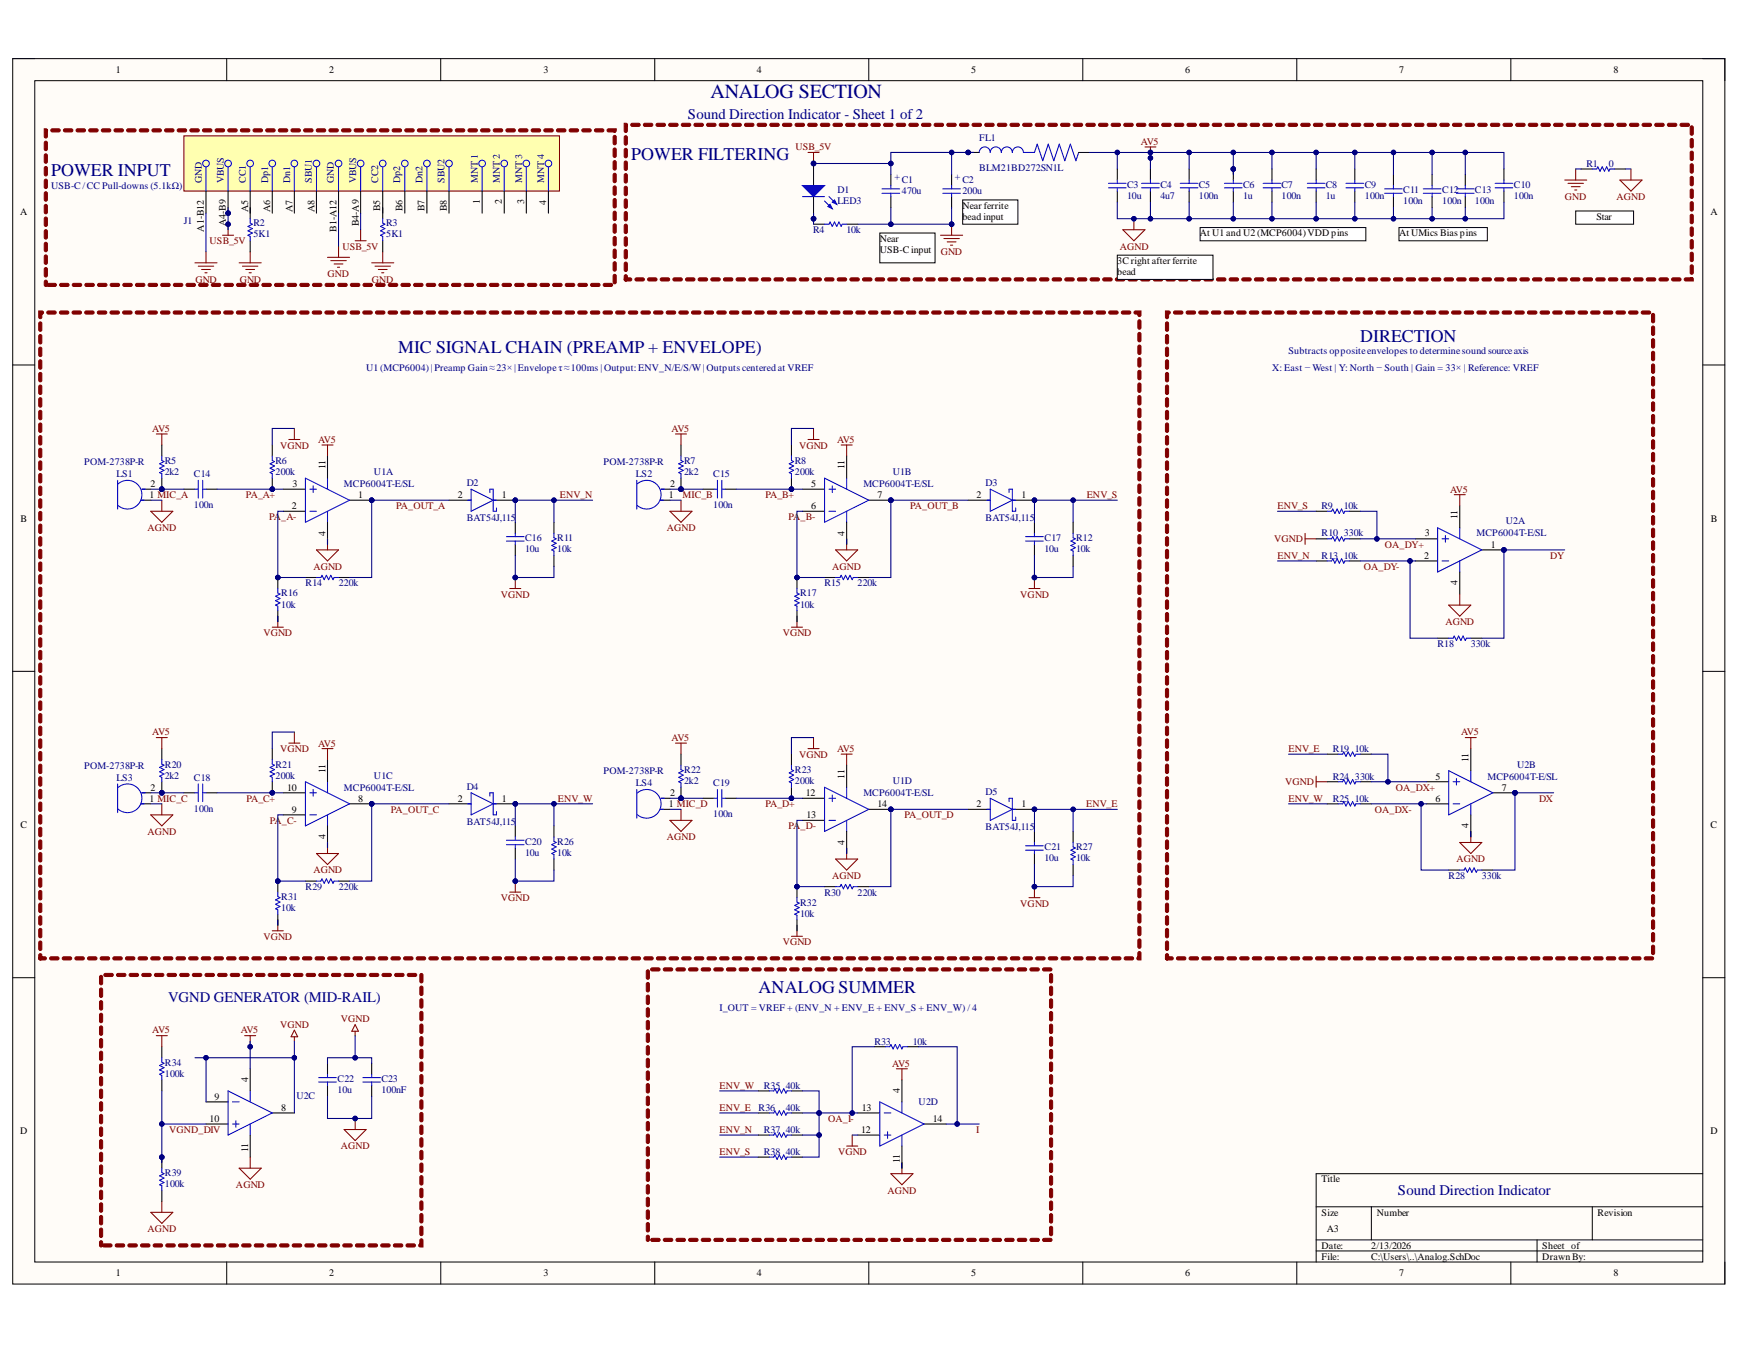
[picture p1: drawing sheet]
<svg xmlns="http://www.w3.org/2000/svg" width="279mm" height="216mm" viewBox="0 0 279 216" stroke-linecap="round" stroke-linejoin="round" font-family="sans-serif">
<defs><g id="words">
<text font-size="3.2" fill="#000080" x="114" y="15.8">ANALOG SECTION</text>
<g font-size="2.9" fill="#000080">
<text x="8.2" y="28.3">POWER INPUT</text>
<text x="101.2" y="25.6">POWER FILTERING</text>
<text x="63.9" y="56.6">MIC SIGNAL CHAIN (PREAMP + ENVELOPE)</text>
<text x="218.1" y="54.8">DIRECTION</text>
<text x="121.7" y="159.3">ANALOG SUMMER</text>
</g>
<g font-size="2.4" fill="#000080">
<text x="110.3" y="19.1">Sound Direction Indicator - Sheet 1 of 2</text>
<text x="27" y="160.7">VGND GENERATOR (MID-RAIL)</text>
<text x="224.2" y="191.7">Sound Direction Indicator</text>
</g>
<g font-size="1.6">
<text x="18.6" y="11.7">1</text>
<text x="52.8" y="11.7">2</text>
<text x="87.2" y="11.7">3</text>
<text x="121.4" y="11.7">4</text>
<text x="155.8" y="11.7">5</text>
<text x="190.1" y="11.7">6</text>
<text x="224.4" y="11.7">7</text>
<text x="258.8" y="11.7">8</text>
<text x="3.2" y="34.5">A</text>
<text x="39.8" y="33.9" transform="rotate(-90 39.8 33.9)">A5</text>
<text x="43.3" y="33.9" transform="rotate(-90 43.3 33.9)">A6</text>
<text x="46.9" y="33.9" transform="rotate(-90 46.9 33.9)">A7</text>
<text x="50.4" y="33.9" transform="rotate(-90 50.4 33.9)">A8</text>
<text x="61" y="33.9" transform="rotate(-90 61 33.9)">B5</text>
<text x="64.5" y="33.9" transform="rotate(-90 64.5 33.9)">B6</text>
<text x="68.1" y="33.9" transform="rotate(-90 68.1 33.9)">B7</text>
<text x="71.6" y="33.9" transform="rotate(-90 71.6 33.9)">B8</text>
<text x="77" y="32.7" transform="rotate(-90 77 32.7)">1</text>
<text x="80.5" y="32.8" transform="rotate(-90 80.5 32.8)">2</text>
<text x="84.1" y="32.8" transform="rotate(-90 84.1 32.8)">3</text>
<text x="87.6" y="32.8" transform="rotate(-90 87.6 32.8)">4</text>
<text x="154.4" y="33.5">Near ferrite</text>
<text x="154.4" y="35.3">bead input</text>
<text x="256.1" y="35.3">Star</text>
<text x="274.3" y="34.5">A</text>
<text x="32.7" y="37.2" transform="rotate(-90 32.7 37.2)">A1-B12</text>
<text x="36.2" y="36.3" transform="rotate(-90 36.2 36.3)">A4-B9</text>
<text x="54" y="37.2" transform="rotate(-90 54 37.2)">B1-A12</text>
<text x="57.5" y="36.3" transform="rotate(-90 57.5 36.3)">B4-A9</text>
<text x="141.1" y="38.8">Near</text>
<text x="141.1" y="40.6">USB-C input</text>
<text x="192.5" y="37.9">At U1 and U2 (MCP6004)VDD pins</text>
<text x="224.4" y="37.9">At UMics Bias pins</text>
<text x="179.2" y="42.3">3C right after ferrite</text>
<text x="179.2" y="44.1">bead</text>
<text x="52.2" y="75.2" transform="rotate(-90 52.2 75.2)">11</text>
<text x="135.4" y="75.2" transform="rotate(-90 135.4 75.2)">11</text>
<text x="3.3" y="83.7">B</text>
<text x="24" y="79.9">1 MIC_A</text>
<text x="24.2" y="78.1">2</text>
<text x="46.8" y="81.7">2</text>
<text x="46.9" y="78.1">3</text>
<text x="57.5" y="79.9">1</text>
<text x="73.4" y="79.9">2</text>
<text x="80.5" y="79.9">1</text>
<text x="107.3" y="79.9">1</text>
<text x="107.5" y="78.1">2</text>
<text x="130.1" y="78.1">5</text>
<text x="130.1" y="81.7">6</text>
<text x="140.8" y="79.9">7</text>
<text x="156.6" y="79.9">2</text>
<text x="163.8" y="79.9">1</text>
<text x="233.8" y="83.3" transform="rotate(-90 233.8 83.3)">11</text>
<text x="274.4" y="83.7">B</text>
<text x="52.2" y="86" transform="rotate(-90 52.2 86)">4</text>
<text x="135.4" y="86" transform="rotate(-90 135.4 86)">4</text>
<text x="228.4" y="89.6">2</text>
<text x="228.5" y="86.1">3</text>
<text x="239.1" y="87.8">1</text>
<text x="233.8" y="93.9" transform="rotate(-90 233.8 93.9)">4</text>
<text x="52.2" y="124" transform="rotate(-90 52.2 124)">11</text>
<text x="135.4" y="124.9" transform="rotate(-90 135.4 124.9)">11</text>
<text x="230.2" y="125.1">5</text>
<text x="235.5" y="122.2" transform="rotate(-90 235.5 122.2)">11</text>
<text x="24" y="128.6">1 MIC_C</text>
<text x="24.2" y="126.8">2</text>
<text x="46" y="126.8">10</text>
<text x="46.8" y="130.4">9</text>
<text x="57.5" y="128.6">8</text>
<text x="73.4" y="128.6">2</text>
<text x="80.5" y="128.6">1</text>
<text x="107.3" y="129.5">1 MIC_D</text>
<text x="107.5" y="127.7">2</text>
<text x="129.3" y="127.7">12</text>
<text x="129.3" y="131.2">13</text>
<text x="140.8" y="129.5">14</text>
<text x="156.6" y="129.5">2</text>
<text x="163.8" y="129.5">1</text>
<text x="230.2" y="128.6">6</text>
<text x="240.9" y="126.8">7</text>
<text x="3.3" y="132.8">C</text>
<text x="52.2" y="134.6" transform="rotate(-90 52.2 134.6)">4</text>
<text x="135.4" y="135.5" transform="rotate(-90 135.4 135.5)">4</text>
<text x="235.5" y="132.8" transform="rotate(-90 235.5 132.8)">4</text>
<text x="274.3" y="132.8">C</text>
<text x="39.8" y="173.5" transform="rotate(-90 39.8 173.5)">4</text>
<text x="33.6" y="180">10</text>
<text x="34.4" y="176.4">9</text>
<text x="45.1" y="178.2">8</text>
<text x="138.2" y="178.2">13</text>
<text x="144.3" y="175.3" transform="rotate(-90 144.3 175.3)">4</text>
<text x="149.6" y="180">14</text>
<text x="3.2" y="181.9">D</text>
<text x="39.8" y="184.9" transform="rotate(-90 39.8 184.9)">11</text>
<text x="138.1" y="181.7">12</text>
<text x="274.3" y="181.9">D</text>
<text x="144.3" y="186.6" transform="rotate(-90 144.3 186.6)">11</text>
<text x="212" y="189.7">Title</text>
<text x="212" y="195">Size</text>
<text x="212.8" y="197.7">A3</text>
<text x="220.8" y="195">Number</text>
<text x="256.2" y="195">Revision</text>
<text x="212" y="200.3">Date:</text>
<text x="212" y="202.1">File:</text>
<text x="219.9" y="200.3">2/13/2026</text>
<text x="219.9" y="202.1">C:\Users\..\Analog.SchDoc</text>
<text x="247.4" y="200.3">Sheet of</text>
<text x="247.4" y="202.1">Drawn By:</text>
<text x="18.6" y="204.7">1</text>
<text x="52.8" y="204.7">2</text>
<text x="87.2" y="204.7">3</text>
<text x="121.4" y="204.7">4</text>
<text x="155.8" y="204.7">5</text>
<text x="190.1" y="204.7">6</text>
<text x="224.4" y="204.7">7</text>
<text x="258.8" y="204.7">8</text>
</g>
<g font-size="1.6" fill="#000080">
<text x="157.1" y="22.6">FL1</text>
<text x="32.4" y="29.4" transform="rotate(-90 32.4 29.4)">GND</text>
<text x="35.9" y="29.4" transform="rotate(-90 35.9 29.4)">VBUS</text>
<text x="39.5" y="29.4" transform="rotate(-90 39.5 29.4)">CC1</text>
<text x="43" y="29.4" transform="rotate(-90 43 29.4)">Dp1</text>
<text x="46.6" y="29.4" transform="rotate(-90 46.6 29.4)">Dn1</text>
<text x="50" y="29.4" transform="rotate(-90 50 29.4)">SBU1</text>
<text x="53.6" y="29.4" transform="rotate(-90 53.6 29.4)">GND</text>
<text x="57.1" y="29.4" transform="rotate(-90 57.1 29.4)">VBUS</text>
<text x="60.7" y="29.4" transform="rotate(-90 60.7 29.4)">CC2</text>
<text x="64.2" y="29.4" transform="rotate(-90 64.2 29.4)">Dp2</text>
<text x="67.8" y="29.4" transform="rotate(-90 67.8 29.4)">Dn2</text>
<text x="71.3" y="29.4" transform="rotate(-90 71.3 29.4)">SBU2</text>
<text x="76.6" y="29.4" transform="rotate(-90 76.6 29.4)">MNT 1</text>
<text x="80.2" y="29.4" transform="rotate(-90 80.2 29.4)">MNT 2</text>
<text x="83.7" y="29.4" transform="rotate(-90 83.7 29.4)">MNT 3</text>
<text x="87.3" y="29.4" transform="rotate(-90 87.3 29.4)">MNT 4</text>
<text x="144.3" y="28.9" transform="rotate(-90 144.3 28.9)">+</text>
<text x="144.6" y="29.4">C1</text>
<text x="154" y="28.9" transform="rotate(-90 154 28.9)">+</text>
<text x="154.4" y="29.4">C2</text>
<text x="157.1" y="27.4">BLM21BD272SN1L</text>
<text x="254.5" y="26.8">R1</text>
<text x="258" y="26.8">0</text>
<text x="8.2" y="30.3">USB-C /CC Pull-downs (5.1kΩ)</text>
<text x="29.5" y="36">J1</text>
<text x="134.3" y="31">D1</text>
<text x="134.3" y="32.8">LED3</text>
<text x="144.6" y="31.2">470u</text>
<text x="154.4" y="31.2">200u</text>
<text x="180.8" y="31.9">10u</text>
<text x="180.8" y="30.1">C3</text>
<text x="186.1" y="31.9">4u7</text>
<text x="186.1" y="30.1">C4</text>
<text x="192.3" y="31.9">100n</text>
<text x="192.3" y="30.1">C5</text>
<text x="199.4" y="31.9">1u</text>
<text x="199.4" y="30.1">C6</text>
<text x="205.6" y="31.9">100n</text>
<text x="205.6" y="30.1">C7</text>
<text x="212.6" y="31.9">1u</text>
<text x="212.6" y="30.1">C8</text>
<text x="218.9" y="31.9">100n</text>
<text x="218.9" y="30.1">C9</text>
<text x="225.1" y="32.8">100n</text>
<text x="225.1" y="31">C11</text>
<text x="231.3" y="32.8">100n</text>
<text x="231.3" y="31">C12</text>
<text x="236.6" y="32.8">100n</text>
<text x="236.6" y="31">C13</text>
<text x="242.8" y="31.9">100n</text>
<text x="242.8" y="30.1">C10</text>
<text x="40.6" y="38.1">5K1</text>
<text x="40.6" y="36.3">R2</text>
<text x="61.9" y="38.1">5K1</text>
<text x="61.9" y="36.3">R3</text>
<text x="130.4" y="37.4">R4</text>
<text x="135.8" y="37.4">10k</text>
<text x="58.7" y="59.5">U1 (MCP6004)|Preamp Gain ≈23× |Envelopeτ ≈100ms |Output:ENV_N/E/S/W|Outputs centered at VREF</text>
<text x="204" y="59.5">X: East − West | Y: North − South | Gain = 33× | Reference: VREF</text>
<text x="206.7" y="56.8">Subtracts oppositeenvelopes to determinesound sourceaxis</text>
<text x="13.5" y="74.6">POM-2738P-R</text>
<text x="18.7" y="76.5">LS1</text>
<text x="26.4" y="76.2">2k2</text>
<text x="26.4" y="74.4">R5</text>
<text x="31.1" y="76.5">C14</text>
<text x="44.2" y="76.2">200k</text>
<text x="44.2" y="74.4">R6</text>
<text x="60" y="76.2">U1A</text>
<text x="74.9" y="77.9">D2</text>
<text x="96.8" y="74.6">POM-2738P-R</text>
<text x="102" y="76.5">LS2</text>
<text x="109.7" y="76.2">2k2</text>
<text x="109.7" y="74.4">R7</text>
<text x="114.4" y="76.5">C15</text>
<text x="127.5" y="76.2">200k</text>
<text x="127.5" y="74.4">R8</text>
<text x="143.2" y="76.2">U1B</text>
<text x="158.1" y="77.9">D3</text>
<text x="31.1" y="81.5">100n</text>
<text x="55.2" y="78.1">MCP6004T-E/SL</text>
<text x="74.9" y="83.6">BAT54J,115</text>
<text x="114.4" y="81.5">100n</text>
<text x="138.5" y="78.1">MCP6004T-E/SL</text>
<text x="158.1" y="83.6">BAT54J,115</text>
<text x="212" y="81.7">R9</text>
<text x="215.5" y="81.7">10k</text>
<text x="84.2" y="88.6">10u</text>
<text x="84.2" y="86.8">C16</text>
<text x="89.4" y="88.6">10k</text>
<text x="89.4" y="86.8">R11</text>
<text x="167.5" y="88.6">10u</text>
<text x="167.5" y="86.8">C17</text>
<text x="172.6" y="88.6">10k</text>
<text x="172.6" y="86.8">R12</text>
<text x="212" y="86.1">R10</text>
<text x="212" y="89.6">R13</text>
<text x="215.5" y="86.1">330k</text>
<text x="215.5" y="89.6">10k</text>
<text x="236.8" y="86.1">MCP6004T-E/SL</text>
<text x="241.5" y="84.1">U2A</text>
<text x="45.1" y="95.7">R16</text>
<text x="49" y="94.1">R14</text>
<text x="54.3" y="94.1">220k</text>
<text x="128.3" y="95.7">R17</text>
<text x="132.2" y="94.1">R15</text>
<text x="137.5" y="94.1">220k</text>
<text x="45.1" y="97.5">10k</text>
<text x="128.3" y="97.5">10k</text>
<text x="230.6" y="103.8">R18</text>
<text x="235.9" y="103.8">330k</text>
<text x="13.5" y="123.3">POM-2738P-R</text>
<text x="18.7" y="125.2">LS3</text>
<text x="26.4" y="124.9">2k2</text>
<text x="26.4" y="123.1">R20</text>
<text x="31.1" y="125.2">C18</text>
<text x="44.2" y="124.9">200k</text>
<text x="44.2" y="123.1">R21</text>
<text x="60" y="124.9">U1C</text>
<text x="96.8" y="124.1">POM-2738P-R</text>
<text x="109.7" y="125.7">2k2</text>
<text x="109.7" y="124">R22</text>
<text x="127.5" y="125.7">200k</text>
<text x="127.5" y="124">R23</text>
<text x="143.2" y="125.7">U1D</text>
<text x="213.7" y="120.6">R19</text>
<text x="213.7" y="125.1">R24</text>
<text x="217.3" y="120.6">10k</text>
<text x="217.3" y="125.1">330k</text>
<text x="238.6" y="125.1">MCP6004T-E/SL</text>
<text x="243.3" y="123.1">U2B</text>
<text x="31.1" y="130.2">100n</text>
<text x="55.2" y="126.8">MCP6004T-E/SL</text>
<text x="74.9" y="126.7">D4</text>
<text x="102" y="126.1">LS4</text>
<text x="114.4" y="131.1">100n</text>
<text x="114.4" y="126.1">C19</text>
<text x="138.5" y="127.7">MCP6004T-E/SL</text>
<text x="158.1" y="127.5">D5</text>
<text x="213.7" y="128.6">R25</text>
<text x="217.3" y="128.6">10k</text>
<text x="74.9" y="132.3">BAT54J,115</text>
<text x="84.2" y="137.2">10u</text>
<text x="84.2" y="135.5">C20</text>
<text x="89.4" y="137.2">10k</text>
<text x="89.4" y="135.5">R26</text>
<text x="158.1" y="133.2">BAT54J,115</text>
<text x="167.5" y="136.4">C21</text>
<text x="172.6" y="136.4">R27</text>
<text x="49" y="142.7">R29</text>
<text x="54.3" y="142.7">220k</text>
<text x="132.2" y="143.6">R30</text>
<text x="137.5" y="143.6">220k</text>
<text x="167.5" y="138.2">10u</text>
<text x="172.6" y="138.2">10k</text>
<text x="232.3" y="141">R28</text>
<text x="237.7" y="141">330k</text>
<text x="45.1" y="146.1">10k</text>
<text x="45.1" y="144.3">R31</text>
<text x="128.3" y="147">10k</text>
<text x="128.3" y="145.2">R32</text>
<text x="115.4" y="162.2">I_OUT = VREF + (ENV_N + ENV_E + ENV_S + ENV_W) / 4</text>
<text x="140.2" y="167.5">R33</text>
<text x="146.4" y="167.5">10k</text>
<text x="26.4" y="172.7">100k</text>
<text x="26.4" y="170.9">R34</text>
<text x="54.2" y="173.5">C22</text>
<text x="61.2" y="173.5">C23</text>
<text x="47.6" y="176.2">U2C</text>
<text x="54.2" y="175.3">10u</text>
<text x="61.2" y="175.3">100nF</text>
<text x="121.7" y="178.2">R36</text>
<text x="122.5" y="174.6">R35</text>
<text x="126.1" y="174.6">40k</text>
<text x="126.1" y="178.2">40k</text>
<text x="147.3" y="177.3">U2D</text>
<text x="122.5" y="181.7">R37</text>
<text x="122.5" y="185.3">R38</text>
<text x="126.1" y="181.7">40k</text>
<text x="126.1" y="185.3">40k</text>
<text x="26.4" y="190.4">100k</text>
<text x="26.4" y="188.7">R39</text>
</g>
<g font-size="1.6" fill="#800000">
<text x="183" y="23.2">AV5</text>
<text x="127.6" y="24.1">USB_5V</text>
<text x="251" y="32.1">GND</text>
<text x="259.3" y="32.1">AGND</text>
<text x="33.6" y="39.2">USB_5V</text>
<text x="54.9" y="40">USB_5V</text>
<text x="150.9" y="41">GND</text>
<text x="179.6" y="40">AGND</text>
<text x="31.3" y="45.3">GND</text>
<text x="38.4" y="45.3">GND</text>
<text x="52.5" y="44.5">GND</text>
<text x="59.6" y="45.3">GND</text>
<text x="24.4" y="69.2">AV5</text>
<text x="44.9" y="71.9">VGND</text>
<text x="51" y="71">AV5</text>
<text x="107.7" y="69.2">AV5</text>
<text x="128.2" y="71.9">VGND</text>
<text x="134.2" y="71">AV5</text>
<text x="39.5" y="79.9">PA_A+</text>
<text x="43.2" y="83.4">PA_A-</text>
<text x="63.5" y="81.7">PA_OUT_A</text>
<text x="89.8" y="79.9">ENV_N</text>
<text x="109.5" y="79.9">MIC_B</text>
<text x="122.8" y="79.9">PA_B+</text>
<text x="126.5" y="83.4">PA_B-</text>
<text x="146" y="81.7">PA_OUT_B</text>
<text x="174.3" y="79.9">ENV_S</text>
<text x="204.9" y="81.7">ENV_S</text>
<text x="232.6" y="79">AV5</text>
<text x="23.7" y="85.2">AGND</text>
<text x="107" y="85.2">AGND</text>
<text x="204.4" y="87">VGND</text>
<text x="204.9" y="89.6">ENV_N</text>
<text x="222.1" y="87.8">OA_DY+</text>
<text x="248.6" y="89.6">DY</text>
<text x="50.3" y="91.4">AGND</text>
<text x="80.3" y="95.8">VGND</text>
<text x="133.5" y="91.4">AGND</text>
<text x="163.6" y="95.8">VGND</text>
<text x="218.7" y="91.4">OA_DY-</text>
<text x="231.8" y="100.2">AGND</text>
<text x="42.2" y="102">VGND</text>
<text x="125.5" y="102">VGND</text>
<text x="24.4" y="118">AV5</text>
<text x="51" y="119.7">AV5</text>
<text x="107.7" y="118.8">AV5</text>
<text x="234.4" y="118">AV5</text>
<text x="44.9" y="120.6">VGND</text>
<text x="128.2" y="121.5">VGND</text>
<text x="134.2" y="120.6">AV5</text>
<text x="206.1" y="125.9">VGND</text>
<text x="206.7" y="120.6">ENV_E</text>
<text x="39.5" y="128.6">PA_C+</text>
<text x="62.7" y="130.4">PA_OUT_C</text>
<text x="89.5" y="128.6">ENV_W</text>
<text x="122.8" y="129.5">PA_D+</text>
<text x="145.1" y="131.2">PA_OUT_D</text>
<text x="174.2" y="129.5">ENV_E</text>
<text x="206.7" y="128.6">ENV_W</text>
<text x="220.5" y="130.4">OA_DX-</text>
<text x="223.9" y="126.8">OA_DX+</text>
<text x="246.9" y="128.6">DX</text>
<text x="23.7" y="133.9">AGND</text>
<text x="43.3" y="132.2">PA_C-</text>
<text x="107" y="134.8">AGND</text>
<text x="126.5" y="133">PA_D-</text>
<text x="50.3" y="140.1">AGND</text>
<text x="133.5" y="141">AGND</text>
<text x="233.6" y="138.3">AGND</text>
<text x="80.3" y="144.5">VGND</text>
<text x="163.6" y="145.4">VGND</text>
<text x="42.2" y="150.7">VGND</text>
<text x="125.5" y="151.6">VGND</text>
<text x="24.4" y="165.8">AV5</text>
<text x="38.6" y="165.8">AV5</text>
<text x="44.9" y="164.9">VGND</text>
<text x="54.7" y="164">VGND</text>
<text x="143.1" y="171.1">AV5</text>
<text x="115.4" y="174.6">ENV_W</text>
<text x="115.4" y="178.2">ENV_E</text>
<text x="132.8" y="180">OA_I-</text>
<text x="27.1" y="181.7">VGND_DIV</text>
<text x="54.7" y="184.3">AGND</text>
<text x="115.4" y="181.7">ENV_N</text>
<text x="115.4" y="185.3">ENV_S</text>
<text x="134.4" y="185.3">VGND</text>
<text x="156.6" y="181.7">I</text>
<text x="37.8" y="190.6">AGND</text>
<text x="142.4" y="191.4">AGND</text>
<text x="23.7" y="197.7">AGND</text>
</g>
</g></defs>
<path d="M2 9.4h274.6v196.6h-274.6z" fill-rule="evenodd" fill="#fffcf8"/>
<path d="M2 9.4h274.6v196.6h-274.6z" fill="none" stroke="#000" stroke-width=".16"/>
<path d="M5.6 12.9h267.5v189.5h-267.5z" fill-rule="evenodd" fill="#fffcf8"/>
<g fill="none" stroke="#000" stroke-width=".16">
<path d="M2 9.4h3.6M5.6 12.9h267.5v189.5h-267.5zM36.4 9.4v3.5M70.7 9.4v3.5M105 9.4v3.5M139.3 9.4v3.5M173.7 9.4v3.5M208 9.4v3.5M242.3 9.4v3.5M273.1 9.4h3.5v3.5M2 58.5h3.6M273.1 58.5h3.5"/>
<path d="M2 107.7h3.6M273.1 107.7h3.5M2 156.8h3.6M273.1 156.8h3.5M211.1 193.6h62M211.1 198.9h62M220 193.6v5.3M246.5 198.9v3.5M255.4 193.6v5.3M273.1 188.3h-62v14.1M36.4 202.4v3.6M70.7 202.4v3.6"/>
<path d="M105 202.4v3.6M139.3 202.4v3.6M173.7 202.4v3.6M208 202.4v3.6M211.1 200.7h62M242.3 202.4v3.6M276.6 202.4v3.6"/>
</g>
<path d="M22.8 78.5h1.4M22.6 80.2h1.6" fill="none" stroke="#000" stroke-width=".17"/>
<path d="M18.9 77v4.7M18.9 77.6a2.3 2.3 0 0 1 3.2 .2 2.3 2.3 0 0 1 0 3.1 2.3 2.3 0 0 1-3.2 .2M22.8 78.5h.5M22.6 80.2h.5" fill="none" stroke="#00f" stroke-width=".17"/>
<circle cx="36.6" cy="34.2" r=".35" fill="#000080"/>
<circle cx="36.6" cy="34.2" r=".35" fill="none" stroke="#000080" stroke-width=".16"/>
<path d="M29.5 21.8h60.2v8.8h-60.2z" fill-rule="evenodd" fill="#ffffb0"/>
<path d="M29.5 21.8h60.2v8.8h-60.2z" fill="none" stroke="#800000" stroke-width=".17"/>
<g fill="none" stroke="#00f" stroke-width=".17">
<path d="M33 26.8v3.8M36.6 26.8v3.8M40.1 26.8v3.8M43.7 26.8v3.8M47.2 26.8v3.8M50.8 26.8v3.8M54.3 26.8v3.8M57.8 26.8v3.8M61.4 26.8v3.8M64.9 26.8v3.8M68.5 26.8v3.8M72 26.8v3.8"/>
<path d="M77.3 26.8v3.8M80.9 26.8v3.8M84.4 26.8v3.8M88 26.8v3.8"/>
<circle cx="33" cy="26.2" r=".53"/>
<circle cx="36.6" cy="26.2" r=".53"/>
<circle cx="40.1" cy="26.2" r=".53"/>
<circle cx="43.7" cy="26.2" r=".53"/>
<circle cx="47.2" cy="26.2" r=".53"/>
<circle cx="50.8" cy="26.2" r=".53"/>
<circle cx="54.3" cy="26.2" r=".53"/>
<circle cx="57.8" cy="26.2" r=".53"/>
<circle cx="61.4" cy="26.2" r=".53"/>
<circle cx="64.9" cy="26.2" r=".53"/>
<circle cx="68.5" cy="26.2" r=".53"/>
<circle cx="72" cy="26.2" r=".53"/>
<circle cx="77.3" cy="26.2" r=".53"/>
<circle cx="80.9" cy="26.2" r=".53"/>
<circle cx="84.4" cy="26.2" r=".53"/>
<circle cx="88" cy="26.2" r=".53"/>
</g>
<path d="M33 30.6v3.6M36.6 30.6v3.6M77.3 30.6v3.6M80.9 30.6v3.6M84.4 30.6v3.6M88 30.6v3.6" fill="none" stroke="#000" stroke-width=".17"/>
<circle cx="36.6" cy="34.2" r=".35" fill="#000080"/>
<circle cx="36.6" cy="34.2" r=".35" fill="none" stroke="#000080" stroke-width=".16"/>
<path d="M40.1 30.6v3.6M43.7 30.6v3.6M47.2 30.6v3.6M50.8 30.6v3.6M54.3 30.6v3.6M57.8 30.6v3.6M61.4 30.6v3.6M64.9 30.6v3.6M68.5 30.6v3.6M72 30.6v3.6" fill="none" stroke="#000" stroke-width=".17"/>
<circle cx="59.6" cy="80.2" r=".35" fill="#000080"/>
<circle cx="59.6" cy="80.2" r=".35" fill="none" stroke="#000080" stroke-width=".16"/>
<path d="M45.4 78.5h3.6M45.4 82h3.6M56.1 80.2h3.5" fill="none" stroke="#000" stroke-width=".17"/>
<circle cx="59.6" cy="80.2" r=".35" fill="#000080"/>
<circle cx="59.6" cy="80.2" r=".35" fill="none" stroke="#000080" stroke-width=".16"/>
<path d="M49 76.7l7.1 3.5-7.1 3.6zM49.7 78.5h1.1M50.2 77.9v1.1M52.5 76.7v1.8M49.7 82h1.1M52.5 82v1.8" fill="none" stroke="#00f" stroke-width=".17"/>
<path d="M52.5 73.2v3.5M52.5 83.8v3.5" fill="none" stroke="#000" stroke-width=".17"/>
<path d="M129.6 24.5h1.8M130.5 24.5v1.7" fill="none" stroke="#800000" stroke-width=".17"/>
<circle cx="130.5" cy="26.2" r=".36" fill="#000080"/>
<circle cx="130.5" cy="26.2" r=".36" fill="none" stroke="#000080" stroke-width=".16"/>
<path d="M142.9 28v1.8M142.9 31.5v1.8M152.6 28v1.8M152.6 31.5v1.8" fill="none" stroke="#000" stroke-width=".17"/>
<path d="M141.5 31h2.8M141.5 30.3h2.8M142.9 29.8v.5M142.9 31v.5M151.2 31h2.8M151.2 30.3h2.8M152.6 29.8v.5M152.6 31v.5" fill="none" stroke="#00f" stroke-width=".17"/>
<path d="M150.9 37.7h3.5M151.4 38.3h2.5M151.9 38.8h1.4M152.4 39.3h.4M152.6 36v1.7" fill="none" stroke="#800000" stroke-width=".17"/>
<circle cx="152.6" cy="36" r=".35" fill="#000080"/>
<circle cx="152.6" cy="36" r=".35" fill="none" stroke="#000080" stroke-width=".16"/>
<path d="M183.6 23.6h1.8M184.5 23.6v1.7" fill="none" stroke="#800000" stroke-width=".17"/>
<circle cx="184.5" cy="25.3" r=".35" fill="#000080"/>
<circle cx="184.5" cy="25.3" r=".35" fill="none" stroke="#000080" stroke-width=".16"/>
<path d="M179.2 27.1v1.8M179.2 30.7v1.7" fill="none" stroke="#000" stroke-width=".17"/>
<path d="M177.8 30.1h2.8M177.8 29.4h2.8M179.2 28.9v.5M179.2 30.1v.6" fill="none" stroke="#00f" stroke-width=".17"/>
<path d="M180.1 36.9h3.5l-1.7 1.7zM181.9 35.1v1.8" fill="none" stroke="#800000" stroke-width=".17"/>
<circle cx="181.9" cy="35.1" r=".35" fill="#000080"/>
<circle cx="181.9" cy="35.1" r=".35" fill="none" stroke="#000080" stroke-width=".16"/>
<path d="M251 28.9h3.5M251.5 29.4h2.5M252 29.9h1.4M252.6 30.5h.3M252.7 27.1v1.8M259.8 28.9h3.6l-1.8 1.8zM261.6 27.1v1.8" fill="none" stroke="#800000" stroke-width=".17"/>
<path d="M252.7 33.8h9.3v2.2h-9.3z" fill-rule="evenodd" fill="#fff"/>
<path d="M252.7 33.8h9.3v2.2h-9.3z" fill="none" stroke="#000" stroke-width=".16"/>
<path d="M253.6 27.1h1.8M258.9 27.1h1.8" fill="none" stroke="#000" stroke-width=".17"/>
<path d="M255.4 27.1h.7l.2-.3 .3 .7 .4-.7 .3 .7 .4-.7 .3 .7 .2-.4h.7" fill="none" stroke="#00f" stroke-width=".17"/>
<circle cx="26" cy="78.5" r=".35" fill="#000080"/>
<circle cx="26" cy="78.5" r=".35" fill="none" stroke="#000080" stroke-width=".16"/>
<path d="M26 76.7v1.8" fill="none" stroke="#000" stroke-width=".17"/>
<circle cx="26" cy="78.5" r=".35" fill="#000080"/>
<circle cx="26" cy="78.5" r=".35" fill="none" stroke="#000080" stroke-width=".16"/>
<path d="M26 71.4v1.8" fill="none" stroke="#000" stroke-width=".17"/>
<path d="M26 73.2v.7l.3 .1-.7 .4 .7 .3-.7 .4 .7 .4-.7 .3 .4 .2v.7" fill="none" stroke="#00f" stroke-width=".17"/>
<path d="M25.1 69.6h1.7M26 69.6v1.8M46.3 70.5h1.8M47.2 68.7v1.8M24.2 82h3.5l-1.7 1.8zM26 80.2v1.8" fill="none" stroke="#800000" stroke-width=".17"/>
<circle cx="43.7" cy="78.5" r=".35" fill="#000080"/>
<circle cx="43.7" cy="78.5" r=".35" fill="none" stroke="#000080" stroke-width=".16"/>
<path d="M43.7 76.7v1.8" fill="none" stroke="#000" stroke-width=".17"/>
<circle cx="43.7" cy="78.5" r=".35" fill="#000080"/>
<circle cx="43.7" cy="78.5" r=".35" fill="none" stroke="#000080" stroke-width=".16"/>
<path d="M43.7 71.4v1.8M49 92.6h1.8M54.3 92.6h1.8" fill="none" stroke="#000" stroke-width=".17"/>
<path d="M43.7 73.2v.7l.3 .1-.7 .4 .7 .3-.7 .4 .7 .4-.7 .3 .4 .2v.7M50.8 92.6h.7l.1-.3 .4 .7 .3-.7 .4 .7 .4-.7 .3 .7 .2-.4h.7" fill="none" stroke="#00f" stroke-width=".17"/>
<path d="M51.6 71.4h1.8M52.5 71.4v1.8M50.8 88.2h3.5l-1.8 1.8zM52.5 86.4v1.8" fill="none" stroke="#800000" stroke-width=".17"/>
<circle cx="44.6" cy="92.6" r=".35" fill="#000080"/>
<circle cx="44.6" cy="92.6" r=".35" fill="none" stroke="#000080" stroke-width=".16"/>
<path d="M44.6 92.6v1.8" fill="none" stroke="#000" stroke-width=".17"/>
<circle cx="44.6" cy="92.6" r=".35" fill="#000080"/>
<circle cx="44.6" cy="92.6" r=".35" fill="none" stroke="#000080" stroke-width=".16"/>
<path d="M44.6 97.9v1.8" fill="none" stroke="#000" stroke-width=".17"/>
<path d="M44.6 94.4v.7l.3 .2-.7 .3 .7 .4-.7 .3 .7 .4-.7 .4 .4 .1v.7" fill="none" stroke="#00f" stroke-width=".17"/>
<path d="M44.6 98.8v1.8M43.7 100.6h1.7" fill="none" stroke="#800000" stroke-width=".17"/>
<circle cx="82.6" cy="80.2" r=".35" fill="#000080"/>
<circle cx="82.6" cy="80.2" r=".35" fill="none" stroke="#000080" stroke-width=".16"/>
<path d="M72 80.2h3.6M79.1 80.2h3.5" fill="none" stroke="#000" stroke-width=".17"/>
<circle cx="82.6" cy="80.2" r=".35" fill="#000080"/>
<circle cx="82.6" cy="80.2" r=".35" fill="none" stroke="#000080" stroke-width=".16"/>
<path d="M75.6 78.5l3.5 1.7-3.5 1.8zM78.6 79v-.5h.5v3.5h.5v-.5M75 80.2h.6M79.1 80.2h.5" fill="none" stroke="#00f" stroke-width=".17"/>
<path d="M81.8 94.4h1.7M82.6 92.6v1.8" fill="none" stroke="#800000" stroke-width=".17"/>
<circle cx="82.6" cy="92.6" r=".35" fill="#000080"/>
<circle cx="82.6" cy="92.6" r=".35" fill="none" stroke="#000080" stroke-width=".16"/>
<path d="M29.5 78.5h1.8M33 78.5h1.8M82.6 83.8v1.7M82.6 87.3v1.8M22.6 128.9h1.6M22.8 127.2h1.4" fill="none" stroke="#000" stroke-width=".17"/>
<path d="M31.3 78.5h.5M31.8 77v2.9M32.5 77v2.9M32.5 78.5h.5M81.2 86.8h2.9M81.2 86.1h2.9M82.6 85.5v.6M82.6 86.8v.5M18.9 125.7v4.6M18.9 126.3a2.3 2.3 0 0 1 3.2 .2 2.3 2.3 0 0 1 0 3.1 2.3 2.3 0 0 1-3.2 .2M22.6 128.9h.5M22.8 127.2h.5" fill="none" stroke="#00f" stroke-width=".17"/>
<circle cx="59.6" cy="128.9" r=".35" fill="#000080"/>
<circle cx="59.6" cy="128.9" r=".35" fill="none" stroke="#000080" stroke-width=".16"/>
<path d="M56.1 128.9h3.5" fill="none" stroke="#000" stroke-width=".17"/>
<circle cx="59.6" cy="128.9" r=".35" fill="#000080"/>
<circle cx="59.6" cy="128.9" r=".35" fill="none" stroke="#000080" stroke-width=".16"/>
<path d="M45.4 127.2h3.6M45.4 130.7h3.6M52.5 121.9v3.5M52.5 132.5v3.5" fill="none" stroke="#000" stroke-width=".17"/>
<path d="M49 125.4l7.1 3.5-7.1 3.6zM49.7 130.7h1.1M49.7 127.2h1.1M50.2 126.6v1.1M52.5 125.4v1.8M52.5 130.7v1.8" fill="none" stroke="#00f" stroke-width=".17"/>
<circle cx="26" cy="127.2" r=".36" fill="#000080"/>
<circle cx="26" cy="127.2" r=".36" fill="none" stroke="#000080" stroke-width=".16"/>
<path d="M26 125.4v1.8" fill="none" stroke="#000" stroke-width=".17"/>
<circle cx="26" cy="127.2" r=".36" fill="#000080"/>
<circle cx="26" cy="127.2" r=".36" fill="none" stroke="#000080" stroke-width=".16"/>
<path d="M26 120.1v1.8" fill="none" stroke="#000" stroke-width=".17"/>
<path d="M26 121.9v.7l.3 .1-.7 .4 .7 .3-.7 .4 .7 .4-.7 .3 .4 .2v.7" fill="none" stroke="#00f" stroke-width=".17"/>
<path d="M25.1 118.3h1.7M26 118.3v1.8M46.3 119.2h1.8M47.2 117.4v1.8M24.2 130.7h3.5l-1.7 1.8zM26 128.9v1.8" fill="none" stroke="#800000" stroke-width=".17"/>
<circle cx="43.7" cy="127.2" r=".36" fill="#000080"/>
<circle cx="43.7" cy="127.2" r=".36" fill="none" stroke="#000080" stroke-width=".16"/>
<path d="M43.7 125.4v1.8" fill="none" stroke="#000" stroke-width=".17"/>
<circle cx="43.7" cy="127.2" r=".36" fill="#000080"/>
<circle cx="43.7" cy="127.2" r=".36" fill="none" stroke="#000080" stroke-width=".16"/>
<path d="M43.7 120.1v1.8M49 141.3h1.8M54.3 141.3h1.8" fill="none" stroke="#000" stroke-width=".17"/>
<path d="M43.7 121.9v.7l.3 .1-.7 .4 .7 .3-.7 .4 .7 .4-.7 .3 .4 .2v.7M50.8 141.3h.7l.1-.3 .4 .7 .3-.7 .4 .7 .4-.7 .3 .7 .2-.4h.7" fill="none" stroke="#00f" stroke-width=".17"/>
<path d="M50.8 136.9h3.5l-1.8 1.8zM51.6 120.1h1.8M52.5 120.1v1.8M52.5 135.1v1.8" fill="none" stroke="#800000" stroke-width=".17"/>
<circle cx="44.6" cy="141.3" r=".35" fill="#000080"/>
<circle cx="44.6" cy="141.3" r=".35" fill="none" stroke="#000080" stroke-width=".16"/>
<path d="M44.6 141.3v1.8" fill="none" stroke="#000" stroke-width=".17"/>
<circle cx="44.6" cy="141.3" r=".35" fill="#000080"/>
<circle cx="44.6" cy="141.3" r=".35" fill="none" stroke="#000080" stroke-width=".16"/>
<path d="M44.6 146.6v1.8" fill="none" stroke="#000" stroke-width=".17"/>
<path d="M44.6 143.1v.7l.3 .2-.7 .3 .7 .4-.7 .3 .7 .4-.7 .4 .4 .1v.7" fill="none" stroke="#00f" stroke-width=".17"/>
<path d="M43.7 149.3h1.7M44.6 147.5v1.8" fill="none" stroke="#800000" stroke-width=".17"/>
<circle cx="82.6" cy="128.9" r=".35" fill="#000080"/>
<circle cx="82.6" cy="128.9" r=".35" fill="none" stroke="#000080" stroke-width=".16"/>
<path d="M72 128.9h3.6M79.1 128.9h3.5" fill="none" stroke="#000" stroke-width=".17"/>
<circle cx="82.6" cy="128.9" r=".35" fill="#000080"/>
<circle cx="82.6" cy="128.9" r=".35" fill="none" stroke="#000080" stroke-width=".16"/>
<path d="M75 128.9h.6M75.6 127.2l3.5 1.7-3.5 1.8zM78.6 127.7v-.5h.5v3.5h.5v-.5M79.1 128.9h.5" fill="none" stroke="#00f" stroke-width=".17"/>
<path d="M81.8 143.1h1.7M82.6 141.3v1.8" fill="none" stroke="#800000" stroke-width=".17"/>
<circle cx="82.6" cy="141.3" r=".35" fill="#000080"/>
<circle cx="82.6" cy="141.3" r=".35" fill="none" stroke="#000080" stroke-width=".16"/>
<path d="M106 78.5h1.4M105.9 80.2h1.5M29.5 127.2h1.8M33 127.2h1.8M82.6 132.5v1.7M82.6 136v1.8" fill="none" stroke="#000" stroke-width=".17"/>
<path d="M102.1 77v4.7M102.2 77.6a2.3 2.3 0 0 1 3.2 .2 2.3 2.3 0 0 1 0 3.1 2.3 2.3 0 0 1-3.2 .2M106 78.5h.6M105.9 80.2h.5M31.3 127.2h.5M31.8 125.7v2.9M32.5 125.7v2.9M32.5 127.2h.5M81.2 135.5h2.9M81.2 134.8h2.9M82.6 134.2v.6M82.6 135.5v.5" fill="none" stroke="#00f" stroke-width=".17"/>
<circle cx="142.9" cy="80.2" r=".36" fill="#000080"/>
<circle cx="142.9" cy="80.2" r=".36" fill="none" stroke="#000080" stroke-width=".16"/>
<path d="M139.3 80.2h3.6" fill="none" stroke="#000" stroke-width=".17"/>
<circle cx="142.9" cy="80.2" r=".36" fill="#000080"/>
<circle cx="142.9" cy="80.2" r=".36" fill="none" stroke="#000080" stroke-width=".16"/>
<path d="M128.7 78.5h3.6M135.8 73.2v3.5M128.7 82h3.6M135.8 83.8v3.5" fill="none" stroke="#000" stroke-width=".17"/>
<path d="M132.3 76.7l7 3.5-7 3.6zM133 78.5h1M133.5 77.9v1.1M135.8 76.7v1.8M133 82h1M135.8 82v1.8" fill="none" stroke="#00f" stroke-width=".17"/>
<circle cx="109.2" cy="78.5" r=".36" fill="#000080"/>
<circle cx="109.2" cy="78.5" r=".36" fill="none" stroke="#000080" stroke-width=".16"/>
<path d="M109.2 76.7v1.8" fill="none" stroke="#000" stroke-width=".17"/>
<circle cx="109.2" cy="78.5" r=".36" fill="#000080"/>
<circle cx="109.2" cy="78.5" r=".36" fill="none" stroke="#000080" stroke-width=".16"/>
<path d="M109.2 71.4v1.8" fill="none" stroke="#000" stroke-width=".17"/>
<path d="M109.2 73.2v.7l.4 .1-.7 .4 .7 .3-.7 .4 .7 .4-.7 .3 .3 .2v.7" fill="none" stroke="#00f" stroke-width=".17"/>
<path d="M108.3 69.6h1.8M109.2 69.6v1.8M129.6 70.5h1.8M130.5 68.7v1.8M107.4 82h3.6l-1.8 1.8zM109.2 80.2v1.8" fill="none" stroke="#800000" stroke-width=".17"/>
<circle cx="126.9" cy="78.5" r=".35" fill="#000080"/>
<circle cx="126.9" cy="78.5" r=".35" fill="none" stroke="#000080" stroke-width=".16"/>
<path d="M126.9 76.7v1.8" fill="none" stroke="#000" stroke-width=".17"/>
<circle cx="126.9" cy="78.5" r=".35" fill="#000080"/>
<circle cx="126.9" cy="78.5" r=".35" fill="none" stroke="#000080" stroke-width=".16"/>
<path d="M126.9 71.4v1.8M132.3 92.6h1.7M137.6 92.6h1.7" fill="none" stroke="#000" stroke-width=".17"/>
<path d="M126.9 73.2v.7l.4 .1-.7 .4 .7 .3-.7 .4 .7 .4-.7 .3 .3 .2v.7M134 92.6h.7l.2-.3 .4 .7 .3-.7 .4 .7 .3-.7 .4 .7 .2-.4h.7" fill="none" stroke="#00f" stroke-width=".17"/>
<path d="M134.9 71.4h1.8M135.8 71.4v1.8M134 88.2h3.6l-1.8 1.8zM135.8 86.4v1.8" fill="none" stroke="#800000" stroke-width=".17"/>
<circle cx="127.8" cy="92.6" r=".35" fill="#000080"/>
<circle cx="127.8" cy="92.6" r=".35" fill="none" stroke="#000080" stroke-width=".16"/>
<path d="M127.8 92.6v1.8" fill="none" stroke="#000" stroke-width=".17"/>
<circle cx="127.8" cy="92.6" r=".35" fill="#000080"/>
<circle cx="127.8" cy="92.6" r=".35" fill="none" stroke="#000080" stroke-width=".16"/>
<path d="M127.8 97.9v1.8" fill="none" stroke="#000" stroke-width=".17"/>
<path d="M127.8 94.4v.7l.4 .2-.7 .3 .7 .4-.7 .3 .7 .4-.7 .4 .3 .1v.7" fill="none" stroke="#00f" stroke-width=".17"/>
<path d="M127.8 98.8v1.8M126.9 100.6h1.8" fill="none" stroke="#800000" stroke-width=".17"/>
<circle cx="165.9" cy="80.2" r=".35" fill="#000080"/>
<circle cx="165.9" cy="80.2" r=".35" fill="none" stroke="#000080" stroke-width=".16"/>
<path d="M155.3 80.2h3.5M162.4 80.2h3.5" fill="none" stroke="#000" stroke-width=".17"/>
<circle cx="165.9" cy="80.2" r=".35" fill="#000080"/>
<circle cx="165.9" cy="80.2" r=".35" fill="none" stroke="#000080" stroke-width=".16"/>
<path d="M158.8 78.5l3.6 1.7-3.6 1.8zM161.8 79v-.5h.6v3.5h.5v-.5M158.3 80.2h.5M162.4 80.2h.5" fill="none" stroke="#00f" stroke-width=".17"/>
<path d="M165 94.4h1.8M165.9 92.6v1.8" fill="none" stroke="#800000" stroke-width=".17"/>
<circle cx="165.9" cy="92.6" r=".35" fill="#000080"/>
<circle cx="165.9" cy="92.6" r=".35" fill="none" stroke="#000080" stroke-width=".16"/>
<path d="M112.8 78.5h1.7M116.3 78.5h1.8M165.9 83.8v1.7M165.9 87.3v1.8M105.9 129.8h1.5M106 128h1.4" fill="none" stroke="#000" stroke-width=".17"/>
<path d="M114.5 78.5h.6M115.1 77v2.9M115.8 77v2.9M115.8 78.5h.5M164.5 86.8h2.8M164.5 86.1h2.8M165.9 85.5v.6M165.9 86.8v.5M102.1 126.6v4.6M102.2 127.2a2.3 2.3 0 0 1 3.2 .1 2.3 2.3 0 0 1 0 3.2 2.3 2.3 0 0 1-3.2 .2M105.9 129.8h.5M106 128h.6" fill="none" stroke="#00f" stroke-width=".17"/>
<circle cx="142.9" cy="129.8" r=".36" fill="#000080"/>
<circle cx="142.9" cy="129.8" r=".36" fill="none" stroke="#000080" stroke-width=".16"/>
<path d="M139.3 129.8h3.6" fill="none" stroke="#000" stroke-width=".17"/>
<circle cx="142.9" cy="129.8" r=".36" fill="#000080"/>
<circle cx="142.9" cy="129.8" r=".36" fill="none" stroke="#000080" stroke-width=".16"/>
<path d="M128.7 128h3.6M128.7 131.6h3.6M135.8 122.7v3.6M135.8 133.4v3.5" fill="none" stroke="#000" stroke-width=".17"/>
<path d="M132.3 126.3l7 3.5-7 3.6zM133 131.6h1M133 128h1M133.5 127.5v1.1M135.8 126.3v1.7M135.8 131.6v1.8" fill="none" stroke="#00f" stroke-width=".17"/>
<circle cx="109.2" cy="128" r=".36" fill="#000080"/>
<circle cx="109.2" cy="128" r=".36" fill="none" stroke="#000080" stroke-width=".16"/>
<path d="M109.2 126.3v1.7" fill="none" stroke="#000" stroke-width=".17"/>
<circle cx="109.2" cy="128" r=".36" fill="#000080"/>
<circle cx="109.2" cy="128" r=".36" fill="none" stroke="#000080" stroke-width=".16"/>
<path d="M109.2 121v1.7" fill="none" stroke="#000" stroke-width=".17"/>
<path d="M109.2 122.7v.7l.4 .2-.7 .4 .7 .3-.7 .4 .7 .3-.7 .4 .3 .2v.7" fill="none" stroke="#00f" stroke-width=".17"/>
<path d="M108.3 119.2h1.8M109.2 119.2v1.8M130.5 118.3v1.8M107.4 131.6h3.6l-1.8 1.8zM109.2 129.8v1.8M129.6 120.1h1.8" fill="none" stroke="#800000" stroke-width=".17"/>
<circle cx="126.9" cy="128" r=".35" fill="#000080"/>
<circle cx="126.9" cy="128" r=".35" fill="none" stroke="#000080" stroke-width=".16"/>
<path d="M126.9 126.3v1.7" fill="none" stroke="#000" stroke-width=".17"/>
<circle cx="126.9" cy="128" r=".35" fill="#000080"/>
<circle cx="126.9" cy="128" r=".35" fill="none" stroke="#000080" stroke-width=".16"/>
<path d="M126.9 121v1.7M132.3 142.2h1.7M137.6 142.2h1.7" fill="none" stroke="#000" stroke-width=".17"/>
<path d="M126.9 122.7v.7l.4 .2-.7 .4 .7 .3-.7 .4 .7 .3-.7 .4 .3 .2v.7M134 142.2h.7l.2-.3 .4 .7 .3-.7 .4 .7 .3-.7 .4 .7 .2-.4h.7" fill="none" stroke="#00f" stroke-width=".17"/>
<path d="M134 137.8h3.6l-1.8 1.8zM134.9 121h1.8M135.8 121v1.7M135.8 136v1.8" fill="none" stroke="#800000" stroke-width=".17"/>
<circle cx="127.8" cy="142.2" r=".36" fill="#000080"/>
<circle cx="127.8" cy="142.2" r=".36" fill="none" stroke="#000080" stroke-width=".16"/>
<path d="M127.8 142.2v1.8" fill="none" stroke="#000" stroke-width=".17"/>
<circle cx="127.8" cy="142.2" r=".36" fill="#000080"/>
<circle cx="127.8" cy="142.2" r=".36" fill="none" stroke="#000080" stroke-width=".16"/>
<path d="M127.8 147.5v1.8" fill="none" stroke="#000" stroke-width=".17"/>
<path d="M127.8 144v.7l.4 .2-.7 .3 .7 .4-.7 .3 .7 .4-.7 .3 .3 .2v.7" fill="none" stroke="#00f" stroke-width=".17"/>
<path d="M126.9 150.2h1.8M127.8 148.4v1.8" fill="none" stroke="#800000" stroke-width=".17"/>
<circle cx="165.9" cy="129.8" r=".35" fill="#000080"/>
<circle cx="165.9" cy="129.8" r=".35" fill="none" stroke="#000080" stroke-width=".16"/>
<path d="M155.3 129.8h3.5M162.4 129.8h3.5" fill="none" stroke="#000" stroke-width=".17"/>
<circle cx="165.9" cy="129.8" r=".35" fill="#000080"/>
<circle cx="165.9" cy="129.8" r=".35" fill="none" stroke="#000080" stroke-width=".16"/>
<path d="M158.3 129.8h.5M158.8 128l3.6 1.8-3.6 1.8zM161.8 128.6v-.6h.6v3.6h.5v-.5M162.4 129.8h.5" fill="none" stroke="#00f" stroke-width=".17"/>
<path d="M165 144h1.8M165.9 142.2v1.8" fill="none" stroke="#800000" stroke-width=".17"/>
<circle cx="165.9" cy="142.2" r=".36" fill="#000080"/>
<circle cx="165.9" cy="142.2" r=".36" fill="none" stroke="#000080" stroke-width=".16"/>
<path d="M112.8 128h1.7M116.3 128h1.8M165.9 133.4v1.7M165.9 136.9v1.8" fill="none" stroke="#000" stroke-width=".17"/>
<path d="M114.5 128h.6M115.1 126.6v2.9M115.8 126.6v2.9M115.8 128h.5M164.5 136.4h2.8M164.5 135.7h2.8M165.9 135.1v.6M165.9 136.4v.5" fill="none" stroke="#00f" stroke-width=".17"/>
<circle cx="241.2" cy="88.2" r=".35" fill="#000080"/>
<circle cx="241.2" cy="88.2" r=".35" fill="none" stroke="#000080" stroke-width=".16"/>
<path d="M227 90h3.6M227 86.4h3.6M237.7 88.2h3.5" fill="none" stroke="#000" stroke-width=".17"/>
<circle cx="241.2" cy="88.2" r=".35" fill="#000080"/>
<circle cx="241.2" cy="88.2" r=".35" fill="none" stroke="#000080" stroke-width=".16"/>
<g fill="none" stroke="#00f" stroke-width=".17">
<path d="M88.8 85.5v.8l.4 .1-.7 .4 .7 .3-.7 .4 .7 .4-.7 .3 .3 .2v.7M172.1 85.5v.8l.4 .1-.7 .4 .7 .3-.7 .4 .7 .4-.7 .3 .3 .2v.7M212.9 90h.7l.2-.4 .3 .7 .4-.7 .3 .7 .4-.7 .3 .7 .2-.3h.7M212.9 86.4h.7l.2-.3 .3 .7 .4-.7 .3 .7 .4-.7 .3 .7 .2-.4h.7M212.9 82h.7l.2-.4 .3 .8 .4-.8 .3 .8 .4-.8 .3 .8 .2-.4h.7M230.6 84.7l7.1 3.5-7.1 3.6zM231.3 90h1.1M231.3 86.4h1.1M231.8 85.9v1.1M234.1 84.7v1.7M234.1 90v1.8M232.4 102.4h.7l.1-.4 .4 .7 .4-.7 .3 .7 .4-.7 .3 .7 .2-.3h.7"/>
<path d="M88.8 134.2v.8l.4 .1-.7 .4 .7 .3-.7 .4 .7 .3-.7 .4 .3 .2v.7M172.1 135.1v.7l.4 .2-.7 .4 .7 .3-.7 .4 .7 .3-.7 .4 .3 .2v.7"/>
</g>
<g fill="none" stroke="#000" stroke-width=".17">
<path d="M88.8 83.8v1.7M88.8 89.1v1.8M172.1 83.8v1.7M172.1 89.1v1.8M211.1 82h1.8M211.1 86.4h1.8M211.1 90h1.8M216.4 82h1.8M216.4 86.4h1.8M216.4 90h1.8M234.1 81.1v3.6M234.1 91.8v3.5"/>
<path d="M230.6 102.4h1.8M235.9 102.4h1.8M88.8 132.5v1.7M88.8 137.8v1.8M172.1 133.4v1.7M172.1 138.7v1.7"/>
</g>
<path d="M233.2 79.3h1.8M234.1 79.3v1.8M209.3 85.6v1.7M209.3 86.4h1.8M232.4 97.1h3.5l-1.8 1.7zM234.1 95.3v1.8" fill="none" stroke="#800000" stroke-width=".17"/>
<circle cx="243" cy="127.2" r=".36" fill="#000080"/>
<circle cx="243" cy="127.2" r=".36" fill="none" stroke="#000080" stroke-width=".16"/>
<path d="M239.4 127.2h3.6" fill="none" stroke="#000" stroke-width=".17"/>
<circle cx="243" cy="127.2" r=".36" fill="#000080"/>
<circle cx="243" cy="127.2" r=".36" fill="none" stroke="#000080" stroke-width=".16"/>
<path d="M212.9 125.4h1.7M212.9 128.9h1.7M212.9 121h1.7M218.2 125.4h1.8M218.2 128.9h1.8M218.2 121h1.8M228.8 125.4h3.6M228.8 128.9h3.6M232.4 139.6h1.7M235.9 120.1v3.5M235.9 130.7v3.5M237.7 139.6h1.7" fill="none" stroke="#000" stroke-width=".17"/>
<path d="M214.6 128.9h.8l.1-.3 .4 .7 .3-.7 .4 .7 .3-.7 .4 .7 .2-.4h.7M214.6 125.4h.8l.1-.4 .4 .8 .3-.8 .4 .8 .3-.8 .4 .8 .2-.4h.7M214.6 121h.8l.1-.4 .4 .7 .3-.7 .4 .7 .3-.7 .4 .7 .2-.3h.7M232.4 123.6l7 3.6-7 3.5zM233.1 128.9h1M233.1 125.4h1M233.6 124.9v1M234.1 139.6h.7l.2-.4 .4 .7 .3-.7 .4 .7 .3-.7 .4 .7 .2-.3h.7M235.9 123.6v1.8M235.9 128.9v1.8" fill="none" stroke="#00f" stroke-width=".17"/>
<g fill="none" stroke="#800000" stroke-width=".17">
<path d="M235 118.3h1.8M235.9 118.3v1.8M211.1 124.5v1.8M211.1 125.4h1.8M234.1 135.1h3.6l-1.8 1.8zM235.9 133.4v1.7M47.2 165.2l.5 1.1h-1zM47.2 166.3v.7M57 179.4v1.8M24.2 194.5h3.5l-1.7 1.7zM26 192.7v1.8M38.4 187.4h3.5l-1.8 1.7z"/>
<path d="M40.1 185.6v1.8M55.2 181.2h3.5l-1.7 1.8z"/>
</g>
<circle cx="57" cy="179.4" r=".36" fill="#000080"/>
<circle cx="57" cy="179.4" r=".36" fill="none" stroke="#000080" stroke-width=".16"/>
<path d="M26 167.9v1.8M26 173.2v1.8M33 176.7h3.6M40.1 171.4v3.6M43.7 178.5h3.5M52.5 170.5v1.8M52.5 174.1v1.8M59.6 170.5v1.8M59.6 174.1v1.8M33 180.3h3.6M40.1 182.1v3.5" fill="none" stroke="#000" stroke-width=".17"/>
<g fill="none" stroke="#00f" stroke-width=".17">
<path d="M26 169.7v.7l.3 .1-.7 .4 .7 .4-.7 .3 .7 .4-.7 .3 .4 .2v.7M36.6 175l7.1 3.5-7.1 3.6zM37.3 176.7h1.1M37.8 179.8v1M40.1 175v1.7M51.1 173.6h2.8M51.1 172.9h2.8M52.5 172.3v.6M52.5 173.6v.5M58.2 173.6h2.8M58.2 172.9h2.8M59.6 172.3v.6"/>
<path d="M59.6 173.6v.5M37.3 180.3h1.1M40.1 180.3v1.8"/>
</g>
<path d="M57 164.4l.5 1h-1.1zM57 165.4v.7" fill="none" stroke="#800000" stroke-width=".17"/>
<circle cx="26" cy="185.6" r=".35" fill="#000080"/>
<circle cx="26" cy="185.6" r=".35" fill="none" stroke="#000080" stroke-width=".16"/>
<path d="M26 185.6v1.8" fill="none" stroke="#000" stroke-width=".17"/>
<circle cx="26" cy="185.6" r=".35" fill="#000080"/>
<circle cx="26" cy="185.6" r=".35" fill="none" stroke="#000080" stroke-width=".16"/>
<path d="M40.1 33.3v1.8M40.1 38.6v1.8M61.4 33.3v1.8M61.4 38.6v1.8M26 190.9v1.8" fill="none" stroke="#000" stroke-width=".17"/>
<path d="M40.1 35.1v.7l.4 .2-.7 .3 .7 .4-.7 .3 .7 .4-.7 .3 .3 .2v.7M61.4 35.1v.7l.3 .2-.7 .3 .7 .4-.7 .3 .7 .4-.7 .3 .4 .2v.7M26 187.4v.7l.3 .2-.7 .3 .7 .4-.7 .3 .7 .4-.7 .3 .4 .2v.7" fill="none" stroke="#00f" stroke-width=".17"/>
<g fill="none" stroke="#800000" stroke-width=".17">
<path d="M35.7 37.7h1.8M36.6 36v1.7M54.3 39.5v1.8M31.3 42.2h3.5M31.8 42.7h2.5M32.3 43.2h1.4M32.9 43.8h.3M33 40.4v1.8M38.4 42.2h3.5M38.9 42.7h2.5M39.4 43.2h1.4M40 43.8h.3"/>
<path d="M40.1 40.4v1.8M52.5 41.3h3.6M53.1 41.8h2.4M53.6 42.3h1.4M54.1 42.9h.4M59.6 42.2h3.6M60.1 42.7h2.5M60.7 43.2h1.4M61.2 43.8h.4M61.4 40.4v1.8"/>
</g>
<path d="M6.3 153h.2l.2 .2v.5l-.1 .2h-.3l-.1-.2zM6.3 151l.2-.1 .2 .3v1l-.2 .3-.3-.3zM6.3 149l.2-.1 .2 .3v1l-.2 .2-.3-.2zM6.3 147l.2-.1 .2 .2v1.1l-.2 .2-.3-.2zM6.3 144.9h.2l.2 .2v1l-.2 .3-.3-.3zM6.3 142.9l.2-.1 .2 .3v1l-.2 .3-.3-.3zM6.3 140.9l.2-.1 .2 .3v1l-.2 .2-.3-.2zM6.3 138.9l.2-.1 .2 .2v1l-.2 .3-.3-.3zM6.3 136.8h.2l.2 .2v1l-.2 .3-.3-.3zM6.3 134.8l.2-.1 .2 .3v1l-.2 .2-.3-.2zM6.3 132.8l.2-.1 .2 .3v1l-.2 .2-.3-.2zM6.3 130.7h.2l.2 .2v1l-.2 .3-.3-.3zM6.3 128.7l.2-.1 .2 .3v1l-.2 .3-.3-.3zM6.3 126.7l.2-.1 .2 .3v1l-.2 .2-.3-.2zM6.3 124.7l.2-.1 .2 .2v1.1l-.2 .2-.3-.2zM6.3 122.6h.2l.2 .2v1l-.2 .3-.3-.3zM6.3 120.6l.2-.1 .2 .3v1l-.2 .3-.3-.3zM6.3 118.6l.2-.1 .2 .3v1l-.2 .2-.3-.2zM6.3 116.6l.2-.1 .2 .2v1l-.2 .3-.3-.3zM6.3 114.5h.2l.2 .2v1l-.2 .3-.3-.3zM6.3 112.5l.2-.1 .2 .3v1l-.2 .2-.3-.2zM6.3 110.5l.2-.1 .2 .3v1l-.2 .2-.3-.2zM6.3 108.5l.2-.1 .2 .2v1l-.2 .3-.3-.3zM6.3 106.4l.2-.1 .2 .3v1l-.2 .3-.3-.3zM6.3 104.4l.2-.1 .2 .3v1l-.2 .2-.3-.2zM6.3 102.4l.2-.1 .2 .2v1.1l-.2 .2-.3-.2zM6.3 100.3h.2l.2 .2v1l-.2 .3-.3-.3zM6.3 98.3l.2-.1 .2 .3v1l-.2 .3-.3-.3zM6.3 96.3l.2-.1 .2 .3v1l-.2 .2-.3-.2zM6.3 94.3l.2-.1 .2 .2v1.1l-.2 .2-.3-.2zM6.3 92.2h.2l.2 .2v1l-.2 .3-.3-.3zM6.3 90.2l.2-.1 .2 .3v1l-.2 .3-.3-.3zM6.3 88.2l.2-.1 .2 .3v1l-.2 .2-.3-.2zM6.3 86.2l.2-.1 .2 .2v1l-.2 .3-.3-.3zM6.3 84.1h.2l.2 .2v1l-.2 .3-.3-.3zM6.3 82.1l.2-.1 .2 .3v1l-.2 .2-.3-.2zM6.3 80.1l.2-.1 .2 .3v1l-.2 .2-.3-.2zM6.3 78.1l.2-.1 .2 .2v1l-.2 .3-.3-.3zM6.3 76l.2-.1 .2 .3v1l-.2 .3-.3-.3zM6.3 74l.2-.1 .2 .3v1l-.2 .2-.3-.2zM6.3 72l.2-.1 .2 .2v1.1l-.2 .2-.3-.2zM6.3 69.9h.2l.2 .2v1l-.2 .3-.3-.3zM6.3 67.9l.2-.1 .2 .3v1l-.2 .3-.3-.3zM6.3 65.9l.2-.1 .2 .3v1l-.2 .2-.3-.2zM6.3 63.9l.2-.1 .2 .2v1.1l-.2 .2-.3-.2zM6.3 61.8h.2l.2 .2v1l-.2 .3-.3-.3zM6.3 59.8l.2-.1 .2 .3v1l-.2 .3-.3-.3zM6.3 57.8l.2-.1 .2 .3v1l-.2 .2-.3-.2zM6.3 55.8l.2-.1 .2 .2v1l-.2 .3-.3-.3zM6.3 53.7h.2l.2 .2v1l-.2 .3-.3-.3zM6.3 51.7l.2-.1 .2 .3v1l-.2 .2-.3-.2zM6.2 49.9h.5l.3 .2-.1 .2-.4 .1 .2-.3v.8l-.1 .2h-.3l-.1-.2zM7.6 50l1.2-.1 .2 .2-.2 .3h-1l-.3-.3zM9.6 50l1.2-.1 .2 .2-.2 .3h-1l-.3-.3zM11.6 50l1.2-.1 .3 .2-.3 .3h-1l-.2-.3zM13.7 50l1.1-.1 .3 .2-.3 .3h-1l-.2-.3zM15.7 50l1.2-.1 .2 .2-.2 .3h-1l-.3-.3zM17.7 50l1.2-.1 .3 .2-.3 .3h-1l-.3-.3zM19.7 50l1.2-.1 .3 .2-.3 .3h-1l-.2-.3zM21.8 50l1.2-.1 .2 .2-.2 .3h-1.1l-.2-.3zM23.8 50l1.2-.1 .2 .2-.2 .3h-1l-.3-.3zM25.8 50l1.2-.1 .3 .2-.3 .3h-1l-.3-.3zM27.8 50l1.2-.1 .3 .2-.3 .3h-1l-.2-.3zM29.9 50l1.2-.1 .2 .2-.2 .3h-1l-.3-.3zM31.9 50l1.2-.1 .3 .2-.3 .3h-1l-.3-.3zM33.9 50l1.2-.1 .3 .2-.3 .3h-1l-.2-.3zM36 50l1.2-.1 .2 .2-.2 .3h-1.1l-.2-.3zM38 50l1.2-.1 .2 .2-.2 .3h-1l-.3-.3zM40 50l1.2-.1 .3 .2-.3 .3h-1l-.3-.3zM42 50l1.2-.1 .3 .2-.3 .3h-1l-.2-.3zM44.1 50l1.2-.1 .2 .2-.2 .3h-1.1l-.2-.3zM46.1 50l1.2-.1 .2 .2-.2 .3h-1l-.3-.3zM48.1 50l1.2-.1 .3 .2-.3 .3h-1l-.2-.3zM50.2 50l1.1-.1 .3 .2-.3 .3h-1l-.2-.3zM52.2 50l1.2-.1 .2 .2-.2 .3h-1l-.3-.3zM54.2 50l1.2-.1 .3 .2-.3 .3h-1l-.3-.3zM56.2 50l1.2-.1 .3 .2-.3 .3h-1l-.2-.3zM58.3 50l1.2-.1 .2 .2-.2 .3h-1.1l-.2-.3zM60.3 50l1.2-.1 .2 .2-.2 .3h-1l-.3-.3zM62.3 50l1.2-.1 .3 .2-.3 .3h-1l-.3-.3zM64.3 50l1.2-.1 .3 .2-.3 .3h-1l-.2-.3zM66.4 50l1.2-.1 .2 .2-.2 .3h-1l-.3-.3zM68.4 50l1.2-.1 .2 .2-.2 .3h-1l-.3-.3zM70.4 50l1.2-.1 .3 .2-.3 .3h-1l-.2-.3zM72.5 50l1.2-.1 .2 .2-.2 .3h-1.1l-.2-.3zM74.5 50l1.2-.1 .2 .2-.2 .3h-1l-.3-.3zM76.5 50l1.2-.1 .3 .2-.3 .3h-1l-.3-.3zM78.5 50l1.2-.1 .3 .2-.3 .3h-1l-.2-.3zM80.6 50l1.2-.1 .2 .2-.2 .3h-1.1l-.2-.3zM82.6 50l1.2-.1 .2 .2-.2 .3h-1l-.3-.3zM84.6 50l1.2-.1 .3 .2-.3 .3h-1l-.3-.3zM86.7 50l1.1-.1 .3 .2-.3 .3h-1l-.2-.3zM88.7 50l1.2-.1 .2 .2-.2 .3h-1l-.3-.3zM90.7 50l1.2-.1 .3 .2-.3 .3h-1l-.3-.3zM92.7 50l1.2-.1 .3 .2-.3 .3h-1l-.2-.3zM94.8 50l1.2-.1 .2 .2-.2 .3h-1.1l-.2-.3zM96.8 50l1.2-.1 .2 .2-.2 .3h-1l-.3-.3zM98.8 50l1.2-.1 .3 .2-.3 .3h-1l-.3-.3zM100.8 50l1.2-.1 .3 .2-.3 .3h-1l-.2-.3zM102.9 50l1.2-.1 .2 .2-.2 .3h-1l-.3-.3zM104.9 50l1.2-.1 .2 .2-.2 .3h-1l-.3-.3zM106.9 50l1.2-.1 .3 .2-.3 .3h-1l-.2-.3zM109 50l1.1-.1 .3 .2-.3 .3h-1l-.2-.3zM111 50l1.2-.1 .2 .2-.2 .3h-1l-.3-.3zM113 50l1.2-.1 .3 .2-.3 .3h-1l-.3-.3zM115 50l1.2-.1 .3 .2-.3 .3h-1l-.2-.3zM117.1 50l1.2-.1 .2 .2-.2 .3h-1.1l-.2-.3zM119.1 50l1.2-.1 .2 .2-.2 .3h-1l-.3-.3zM121.1 50l1.2-.1 .3 .2-.3 .3h-1l-.3-.3zM123.1 50l1.2-.1 .3 .2-.3 .3h-1l-.2-.3zM125.2 50l1.2-.1 .2 .2-.2 .3h-1l-.3-.3zM127.2 50l1.2-.1 .3 .2-.3 .3h-1l-.3-.3zM129.2 50l1.2-.1 .3 .2-.3 .3h-1l-.2-.3zM131.3 50l1.2-.1 .2 .2-.2 .3h-1.1l-.2-.3zM133.3 50l1.2-.1 .2 .2-.2 .3h-1l-.3-.3zM135.3 50l1.2-.1 .3 .2-.3 .3h-1l-.3-.3zM137.3 50l1.2-.1 .3 .2-.3 .3h-1l-.2-.3zM139.4 50l1.2-.1 .2 .2-.2 .3h-1.1l-.2-.3zM141.4 50l1.2-.1 .2 .2-.2 .3h-1l-.3-.3zM143.4 50l1.2-.1 .3 .2-.3 .3h-1l-.2-.3zM145.5 50l1.1-.1 .3 .2-.3 .3h-1l-.2-.3zM147.5 50l1.2-.1 .2 .2-.2 .3h-1l-.3-.3zM149.5 50l1.2-.1 .3 .2-.3 .3h-1l-.3-.3zM151.5 50l1.2-.1 .3 .2-.3 .3h-1l-.2-.3zM153.6 50l1.2-.1 .2 .2-.2 .3h-1.1l-.2-.3zM155.6 50l1.2-.1 .2 .2-.2 .3h-1l-.3-.3zM157.6 50l1.2-.1 .3 .2-.3 .3h-1l-.3-.3zM159.6 50l1.2-.1 .3 .2-.3 .3h-1l-.2-.3zM161.7 50l1.2-.1 .2 .2-.2 .3h-1l-.3-.3zM163.7 50l1.2-.1 .2 .2-.2 .3h-1l-.3-.3zM165.7 50l1.2-.1 .3 .2-.3 .3h-1l-.2-.3zM167.8 50l1.1-.1 .3 .2-.3 .3h-1l-.2-.3zM169.8 50l1.2-.1 .2 .2-.2 .3h-1l-.3-.3zM171.8 50l1.2-.1 .3 .2-.3 .3h-1l-.3-.3zM173.8 50l1.2-.1 .3 .2-.3 .3h-1l-.2-.3zM175.9 50l1.2-.1 .2 .2-.2 .3h-1.1l-.2-.3zM177.9 50l1.2-.1 .2 .2-.2 .3h-1l-.3-.3zM179.9 50l1.2-.1 .3 .2-.3 .3h-1l-.3-.3zM182 50l1-.1-.1 .8h-.3l-.1-.6 .3 .3-.8-.1zM182.6 51.4l.2-.1 .2 .2v1.1l-.2 .2-.3-.2zM182.6 53.4l.2-.1 .2 .3v1l-.2 .2-.3-.2zM182.6 55.4l.2-.1 .2 .3v1l-.2 .3-.3-.3zM182.6 57.4h.2l.2 .2v1l-.2 .3-.3-.3zM182.6 59.5l.2-.1 .2 .3v1l-.2 .2-.3-.2zM182.6 61.5l.2-.1 .2 .3v1l-.2 .2-.3-.2zM182.6 63.5h.2l.2 .2v1l-.2 .3-.3-.3zM182.6 65.6l.2-.1 .2 .2v1l-.2 .3-.3-.3zM182.6 67.6l.2-.1 .2 .3v1l-.2 .2-.3-.2zM182.6 69.6l.2-.1 .2 .3v1l-.2 .3-.3-.3zM182.6 71.6h.2l.2 .2v1l-.2 .3-.3-.3zM182.6 73.7l.2-.1 .2 .2v1.1l-.2 .2-.3-.2zM182.6 75.7l.2-.1 .2 .3v1l-.2 .2-.3-.2zM182.6 77.7l.2-.1 .2 .3v1l-.2 .3-.3-.3zM182.6 79.7h.2l.2 .2v1l-.2 .3-.3-.3zM182.6 81.8l.2-.1 .2 .2v1.1l-.2 .2-.3-.2zM182.6 83.8l.2-.1 .2 .3v1l-.2 .2-.3-.2zM182.6 85.8l.2-.1 .2 .3v1l-.2 .3-.3-.3zM182.6 87.8h.2l.2 .2v1l-.2 .3-.3-.3zM182.6 89.9l.2-.1 .2 .3v1l-.2 .2-.3-.2zM182.6 91.9l.2-.1 .2 .3v1l-.2 .2-.3-.2zM182.6 93.9h.2l.2 .2v1l-.2 .3-.3-.3zM182.6 96l.2-.1 .2 .2v1l-.2 .3-.3-.3zM182.6 98l.2-.1 .2 .3v1l-.2 .2-.3-.2zM182.6 100l.2-.1 .2 .3v1l-.2 .3-.3-.3zM182.6 102h.2l.2 .2v1l-.2 .3-.3-.3zM182.6 104.1l.2-.1 .2 .2v1.1l-.2 .2-.3-.2zM182.6 106.1l.2-.1 .2 .3v1l-.2 .2-.3-.2zM182.6 108.1l.2-.1 .2 .3v1l-.2 .3-.3-.3zM182.6 110.1h.2l.2 .2v1l-.2 .3-.3-.3zM182.6 112.2l.2-.1 .2 .2v1.1l-.2 .2-.3-.2zM182.6 114.2l.2-.1 .2 .3v1l-.2 .2-.3-.2zM182.6 116.2l.2-.1 .2 .3v1l-.2 .3-.3-.3zM182.6 118.2h.2l.2 .2v1l-.2 .3-.3-.3zM182.6 120.3l.2-.1 .2 .3v1l-.2 .2-.3-.2zM182.6 122.3l.2-.1 .2 .3v1l-.2 .2-.3-.2zM182.6 124.3h.2l.2 .2v1l-.2 .3-.3-.3zM182.6 126.4l.2-.1 .2 .2v1l-.2 .3-.3-.3zM182.6 128.4l.2-.1 .2 .3v1l-.2 .2-.3-.2zM182.6 130.4l.2-.1 .2 .3v1l-.2 .3-.3-.3zM182.6 132.4h.2l.2 .2v1l-.2 .3-.3-.3zM182.6 134.5l.2-.1 .2 .2v1.1l-.2 .2-.3-.2zM182.6 136.5l.2-.1 .2 .3v1l-.2 .2-.3-.2zM182.6 138.5l.2-.1 .2 .3v1l-.2 .3-.3-.3zM182.6 140.5h.2l.2 .2v1l-.2 .3-.3-.3zM182.6 142.6l.2-.1 .2 .2v1.1l-.2 .2-.3-.2zM182.6 144.6l.2-.1 .2 .3v1l-.2 .2-.3-.2zM182.6 146.6l.2-.1 .2 .3v1l-.2 .3-.3-.3zM182.6 148.6h.2l.2 .2v1l-.2 .3-.3-.3zM182.6 150.7l.2-.1 .2 .3v1l-.2 .2-.3-.2zM182.6 152.7l.2-.1 .2 .3v1.1h-.4l-.3-.3 .1-.2h.4l-.3 .2zM180.4 153.5h1.2l.2 .2-.2 .3h-1l-.3-.3zM178.3 153.5h1.2l.3 .2-.3 .3h-1l-.2-.3zM176.3 153.5h1.2l.3 .2-.3 .3h-1l-.3-.3zM174.3 153.5h1.2l.2 .2-.2 .3h-1l-.3-.3zM172.3 153.5h1.2l.2 .2-.2 .3h-1.1l-.2-.3zM170.2 153.5h1.2l.3 .2-.3 .3h-1l-.2-.3zM168.2 153.5h1.2l.3 .2-.3 .3h-1l-.3-.3zM166.2 153.5h1.2l.2 .2-.2 .3h-1l-.3-.3zM164.2 153.5h1.1l.3 .2-.3 .3h-1l-.2-.3zM162.1 153.5h1.2l.3 .2-.3 .3h-1l-.2-.3zM160.1 153.5h1.2l.2 .2-.2 .3h-1l-.3-.3zM158.1 153.5h1.2l.2 .2-.2 .3h-1l-.3-.3zM156 153.5h1.2l.3 .2-.3 .3h-1l-.2-.3zM154 153.5h1.2l.3 .2-.3 .3h-1l-.3-.3zM152 153.5h1.2l.2 .2-.2 .3h-1l-.3-.3zM150 153.5h1.2l.2 .2-.2 .3h-1.1l-.2-.3zM147.9 153.5h1.2l.3 .2-.3 .3h-1l-.2-.3zM145.9 153.5h1.2l.3 .2-.3 .3h-1l-.3-.3zM143.9 153.5h1.2l.2 .2-.2 .3h-1l-.3-.3zM141.9 153.5h1.1l.3 .2-.3 .3h-1l-.2-.3zM139.8 153.5h1.2l.3 .2-.3 .3h-1l-.3-.3zM137.8 153.5h1.2l.2 .2-.2 .3h-1l-.3-.3zM135.8 153.5h1.2l.2 .2-.2 .3h-1.1l-.2-.3zM133.7 153.5h1.2l.3 .2-.3 .3h-1l-.2-.3zM131.7 153.5h1.2l.3 .2-.3 .3h-1l-.3-.3zM129.7 153.5h1.2l.2 .2-.2 .3h-1l-.3-.3zM127.7 153.5h1.2l.2 .2-.2 .3h-1.1l-.2-.3zM125.6 153.5h1.2l.3 .2-.3 .3h-1l-.2-.3zM123.6 153.5h1.2l.2 .2-.2 .3h-1l-.3-.3zM121.6 153.5h1.2l.2 .2-.2 .3h-1l-.3-.3zM119.5 153.5h1.2l.3 .2-.3 .3h-1l-.2-.3zM117.5 153.5h1.2l.3 .2-.3 .3h-1l-.3-.3zM115.5 153.5h1.2l.2 .2-.2 .3h-1l-.3-.3zM113.5 153.5h1.2l.2 .2-.2 .3h-1.1l-.2-.3zM111.4 153.5h1.2l.3 .2-.3 .3h-1l-.2-.3zM109.4 153.5h1.2l.3 .2-.3 .3h-1l-.3-.3zM107.4 153.5h1.2l.2 .2-.2 .3h-1l-.3-.3zM105.4 153.5h1.1l.3 .2-.3 .3h-1l-.2-.3zM103.3 153.5h1.2l.3 .2-.3 .3h-1l-.2-.3zM101.3 153.5h1.2l.2 .2-.2 .3h-1l-.3-.3zM99.3 153.5h1.2l.2 .2-.2 .3h-1.1l-.2-.3zM97.2 153.5h1.2l.3 .2-.3 .3h-1l-.2-.3zM95.2 153.5h1.2l.3 .2-.3 .3h-1l-.3-.3zM93.2 153.5h1.2l.2 .2-.2 .3h-1l-.3-.3zM91.2 153.5h1.2l.2 .2-.2 .3h-1.1l-.2-.3zM89.1 153.5h1.2l.3 .2-.3 .3h-1l-.2-.3zM87.1 153.5h1.2l.3 .2-.3 .3h-1l-.3-.3zM85.1 153.5h1.2l.2 .2-.2 .3h-1l-.3-.3zM83.1 153.5h1.1l.3 .2-.3 .3h-1l-.2-.3zM81 153.5h1.2l.3 .2-.3 .3h-1l-.3-.3zM79 153.5h1.2l.2 .2-.2 .3h-1l-.3-.3zM77 153.5h1.2l.2 .2-.2 .3h-1.1l-.2-.3zM74.9 153.5h1.2l.3 .2-.3 .3h-1l-.2-.3zM72.9 153.5h1.2l.3 .2-.3 .3h-1l-.3-.3zM70.9 153.5h1.2l.2 .2-.2 .3h-1l-.3-.3zM68.9 153.5h1.1l.3 .2-.3 .3h-1l-.2-.3zM66.8 153.5h1.2l.3 .2-.3 .3h-1l-.2-.3zM64.8 153.5h1.2l.2 .2-.2 .3h-1l-.3-.3zM62.8 153.5h1.2l.2 .2-.2 .3h-1l-.3-.3zM60.7 153.5h1.2l.3 .2-.3 .3h-1l-.2-.3zM58.7 153.5h1.2l.3 .2-.3 .3h-1l-.3-.3zM56.7 153.5h1.2l.2 .2-.2 .3h-1l-.3-.3zM54.7 153.5h1.2l.2 .2-.2 .3h-1.1l-.2-.3zM52.6 153.5h1.2l.3 .2-.3 .3h-1l-.2-.3zM50.6 153.5h1.2l.3 .2-.3 .3h-1l-.3-.3zM48.6 153.5h1.2l.2 .2-.2 .3h-1l-.3-.3zM46.6 153.5h1.1l.3 .2-.3 .3h-1l-.2-.3zM44.5 153.5h1.2l.3 .2-.3 .3h-1l-.3-.3zM42.5 153.5h1.2l.2 .2-.2 .3h-1l-.3-.3zM40.5 153.5h1.2l.2 .2-.2 .3h-1.1l-.2-.3zM38.4 153.5h1.2l.3 .2-.3 .3h-1l-.2-.3zM36.4 153.5h1.2l.3 .2-.3 .3h-1l-.3-.3zM34.4 153.5h1.2l.2 .2-.2 .3h-1l-.3-.3zM32.4 153.5h1.2l.2 .2-.2 .3h-1.1l-.2-.3zM30.3 153.5h1.2l.3 .2-.3 .3h-1l-.2-.3zM28.3 153.5h1.2l.2 .2-.2 .3h-1l-.3-.3zM26.3 153.5h1.2l.2 .2-.2 .3h-1l-.3-.3zM24.2 153.5h1.2l.3 .2-.3 .3h-1l-.2-.3zM22.2 153.5h1.2l.3 .2-.3 .3h-1l-.3-.3zM20.2 153.5h1.2l.2 .2-.2 .3h-1l-.3-.3zM18.2 153.5h1.2l.2 .2-.2 .3h-1.1l-.2-.3zM16.1 153.5h1.2l.3 .2-.3 .3h-1l-.2-.3zM14.1 153.5h1.2l.3 .2-.3 .3h-1l-.3-.3zM12.1 153.5h1.2l.2 .2-.2 .3h-1l-.3-.3zM10.1 153.5h1.1l.3 .2-.3 .3h-1l-.2-.3zM8 153.5h1.2l.3 .2-.3 .3h-1l-.2-.3zM6.3 153.5h.9l.2 .2-.2 .3h-.7l-.3-.3z" fill="#800000" stroke="#800000" stroke-width=".16"/>
<circle cx="36.6" cy="36" r=".35" fill="#000080"/>
<circle cx="36.6" cy="36" r=".35" fill="none" stroke="#000080" stroke-width=".16"/>
<path d="M57 38.6h1.7M57.8 36.9v1.7" fill="none" stroke="#800000" stroke-width=".17"/>
<g fill="#800000" stroke="#800000" stroke-width=".16">
<path d="M7.2 45l.2-.1 .2 .3v.5l-.2 .3-.3-.3zM7.2 43l.2-.1 .2 .3v1l-.2 .2-.3-.2zM7.2 41l.2-.1 .2 .2v1.1l-.2 .2-.3-.2zM7.2 38.9h.2l.2 .2v1l-.2 .3-.3-.3zM7.2 36.9l.2-.1 .2 .3v1l-.2 .3-.3-.3zM7.2 34.9l.2-.1 .2 .3v1l-.2 .2-.3-.2zM7.2 32.9l.2-.1 .2 .2v1l-.2 .3-.3-.3zM7.2 30.8h.2l.2 .2v1l-.2 .3-.3-.3zM7.2 28.8l.2-.1 .2 .3v1l-.2 .2-.3-.2zM7.2 26.8l.2-.1 .2 .3v1l-.2 .2-.3-.2zM7.2 24.7h.2l.2 .2v1l-.2 .3-.3-.3zM7.2 22.7l.2-.1 .2 .3v1l-.2 .3-.3-.3zM7.1 20.7h.5v.2v.2l-.2 .1 .2-.3v1l-.2 .2-.3-.2zM8.2 20.7h1.2l.3 .2-.3 .3h-1l-.3-.3zM10.2 20.7h1.2l.3 .2-.3 .3h-1l-.2-.3zM12.3 20.7h1.2l.2 .2-.2 .3h-1l-.3-.3zM14.3 20.7h1.2l.2 .2-.2 .3h-1l-.3-.3zM16.3 20.7h1.2l.3 .2-.3 .3h-1l-.2-.3zM18.4 20.7h1.1l.3 .2-.3 .3h-1l-.2-.3zM20.4 20.7h1.2l.2 .2-.2 .3h-1l-.3-.3zM22.4 20.7h1.2l.3 .2-.3 .3h-1l-.3-.3zM24.4 20.7h1.2l.3 .2-.3 .3h-1l-.2-.3zM26.5 20.7h1.2l.2 .2-.2 .3h-1.1l-.2-.3zM28.5 20.7h1.2l.2 .2-.2 .3h-1l-.3-.3zM30.5 20.7h1.2l.3 .2-.3 .3h-1l-.3-.3zM32.5 20.7h1.2l.3 .2-.3 .3h-1l-.2-.3zM34.6 20.7h1.2l.2 .2-.2 .3h-1l-.3-.3zM36.6 20.7h1.2l.3 .2-.3 .3h-1l-.3-.3zM38.6 20.7h1.2l.3 .2-.3 .3h-1l-.2-.3zM40.7 20.7h1.2l.2 .2-.2 .3h-1.1l-.2-.3zM42.7 20.7h1.2l.2 .2-.2 .3h-1l-.3-.3zM44.7 20.7h1.2l.3 .2-.3 .3h-1l-.3-.3zM46.7 20.7h1.2l.3 .2-.3 .3h-1l-.2-.3zM48.8 20.7h1.2l.2 .2-.2 .3h-1.1l-.2-.3zM50.8 20.7h1.2l.2 .2-.2 .3h-1l-.3-.3zM52.8 20.7h1.2l.3 .2-.3 .3h-1l-.2-.3zM54.9 20.7h1.1l.3 .2-.3 .3h-1l-.2-.3zM56.9 20.7h1.2l.2 .2-.2 .3h-1l-.3-.3zM58.9 20.7h1.2l.3 .2-.3 .3h-1l-.3-.3zM60.9 20.7h1.2l.3 .2-.3 .3h-1l-.2-.3zM63 20.7h1.2l.2 .2-.2 .3h-1.1l-.2-.3zM65 20.7h1.2l.2 .2-.2 .3h-1l-.3-.3zM67 20.7h1.2l.3 .2-.3 .3h-1l-.3-.3zM69 20.7h1.2l.3 .2-.3 .3h-1l-.2-.3zM71.1 20.7h1.2l.2 .2-.2 .3h-1l-.3-.3zM73.1 20.7h1.2l.2 .2-.2 .3h-1l-.3-.3zM75.1 20.7h1.2l.3 .2-.3 .3h-1l-.2-.3zM77.2 20.7h1.1l.3 .2-.3 .3h-1l-.2-.3zM79.2 20.7h1.2l.2 .2-.2 .3h-1l-.3-.3zM81.2 20.7h1.2l.3 .2-.3 .3h-1l-.3-.3zM83.2 20.7h1.2l.3 .2-.3 .3h-1l-.2-.3zM85.3 20.7h1.2l.2 .2-.2 .3h-1.1l-.2-.3zM87.3 20.7h1.2l.2 .2-.2 .3h-1l-.3-.3zM89.3 20.7h1.2l.3 .2-.3 .3h-1l-.3-.3zM91.4 20.7h1.1l.3 .2-.3 .3h-1l-.1-.1zM93.4 20.7h1.2l.2 .2-.2 .3h-1l-.2-.1zM95.4 20.7h1.2l.3 .2-.3 .3h-1l-.2-.1zM97.4 20.7h1.4v.2l-.2 .3-.2-.1-.1-.2 .3 .3h-1l-.2-.1zM98.4 21.8l.2-.1 .2 .3v1l-.2 .2-.3-.2zM98.4 23.8l.2-.1 .2 .3v1l-.2 .3-.3-.3zM98.4 25.8h.2l.2 .2v1l-.2 .3-.3-.3zM98.4 27.9l.2-.1 .2 .2v1.1l-.2 .2-.3-.2zM98.4 29.9l.2-.1 .2 .3v1l-.2 .2-.3-.2zM98.4 31.9l.2-.1 .2 .3v1l-.2 .3-.3-.3zM98.4 33.9h.2l.2 .2v1l-.2 .3-.3-.3zM98.4 36l.2-.1 .2 .2v1.1l-.2 .2-.3-.2zM98.4 38l.2-.1 .2 .3v1l-.2 .2-.3-.2zM98.4 40l.2-.1 .2 .3v1l-.2 .3-.3-.3zM98.4 42.1l.2-.1 .2 .2v1l-.2 .3-.3-.3zM98.4 44.1l.2-.1 .2 .3v1l-.2 .2-.3-.2zM96.8 45.5l1.2-.1 .3 .3-.3 .3h-1l-.2-.1zM94.8 45.5l1.2-.1 .2 .3-.2 .3h-1l-.2-.1zM92.8 45.5l1.2-.1 .2 .3-.2 .3h-1.1l-.1-.1zM90.7 45.5l1.2-.1 .3 .3-.3 .3h-1l-.2-.1zM88.7 45.5l1.2-.1 .3 .3-.3 .3h-1l-.2-.1zM86.7 45.5l1.2-.1 .2 .3-.2 .3h-1l-.2-.1zM84.7 45.5l1.1-.1 .3 .3-.3 .3h-1l-.1-.1zM82.6 45.5l1.2-.1 .3 .3-.3 .3h-1l-.2-.1zM80.6 45.5l1.2-.1 .2 .3-.2 .3h-1l-.2-.1zM78.6 45.5l1.2-.1 .2 .3-.2 .3h-1l-.2-.1zM76.5 45.5l1.2-.1 .3 .3-.3 .3h-1l-.2-.1zM74.5 45.5l1.2-.1 .3 .3-.3 .3h-1l-.2-.1zM72.5 45.5l1.2-.1 .2 .3-.2 .3h-1l-.2-.1zM70.5 45.5l1.2-.1 .2 .3-.2 .3h-1.1l-.1-.1zM68.4 45.5l1.2-.1 .3 .3-.3 .3h-1l-.2-.1zM66.4 45.5l1.2-.1 .3 .3-.3 .3h-1l-.2-.1zM64.4 45.5l1.2-.1 .2 .3-.2 .3h-1l-.2-.1zM62.3 45.5l1.2-.1 .3 .3-.3 .3h-1l-.2-.1zM60.3 45.5l1.2-.1 .3 .3-.3 .3h-1l-.2-.1zM58.3 45.5l1.2-.1 .2 .3-.2 .3h-1l-.2-.1zM56.3 45.5l1.2-.1 .2 .3-.2 .3h-1.1l-.1-.1zM54.2 45.5l1.2-.1 .3 .3-.3 .3h-1l-.2-.1zM52.2 45.5l1.2-.1 .3 .3-.3 .3h-1l-.2-.1zM50.2 45.5l1.2-.1 .2 .3-.2 .3h-1l-.2-.1zM48.2 45.5l1.2-.1 .2 .3-.2 .3h-1.1l-.1-.1zM46.1 45.5l1.2-.1 .3 .3-.3 .3h-1l-.2-.1zM44.1 45.5l1.2-.1 .2 .3-.2 .3h-1l-.2-.1zM42.1 45.5l1.2-.1 .2 .3-.2 .3h-1l-.2-.1zM40 45.5l1.2-.1 .3 .3-.3 .3h-1l-.2-.1zM38 45.5l1.2-.1 .3 .3-.3 .3h-1l-.2-.1zM36 45.5l1.2-.1 .2 .3-.2 .3h-1l-.2-.1zM34 45.5l1.2-.1 .2 .3-.2 .3h-1.1l-.1-.1zM31.9 45.5l1.2-.1 .3 .3-.3 .3h-1l-.2-.1zM29.9 45.5l1.2-.1 .3 .3-.3 .3h-1l-.2-.1zM27.9 45.5l1.2-.1 .2 .3-.2 .3h-1l-.2-.1zM25.9 45.5l1.1-.1 .3 .3-.3 .3h-1l-.1-.1zM23.8 45.5l1.2-.1 .3 .3-.3 .3h-1l-.2-.1zM21.8 45.5l1.2-.1 .2 .3-.2 .3h-1l-.2-.1zM19.8 45.5l1.2-.1 .2 .3-.2 .3h-1.1l-.1-.1zM17.7 45.5l1.2-.1 .3 .3-.3 .3h-1l-.2-.1zM15.7 45.5l1.2-.1 .3 .3-.3 .3h-1l-.2-.1zM13.7 45.5l1.2-.1 .2 .3-.2 .3h-1l-.2-.1zM11.7 45.5l1.2-.1 .2 .3-.2 .3h-1.1l-.1-.1zM9.6 45.5l1.2-.1 .3 .3-.3 .3h-1l-.2-.1zM7.6 45.5l1.2-.1 .3 .3-.3 .3h-1l-.2-.1z"/>
<path d="M100.2 44.1h.2l.2 .2v.5l-.2 .3-.3-.3zM100.2 42.1l.2-.1 .2 .3v1l-.2 .3-.3-.3zM100.2 40.1l.2-.1 .2 .3v1l-.2 .2-.3-.2zM100.2 38.1l.2-.1 .2 .2v1l-.2 .3-.3-.3zM100.2 36h.2l.2 .2v1l-.2 .3-.3-.3zM100.2 34l.2-.1 .2 .3v1l-.2 .2-.3-.2zM100.2 32l.2-.1 .2 .3v1l-.2 .2-.3-.2zM100.2 29.9h.2l.2 .2v1l-.2 .3-.3-.3zM100.2 27.9l.2-.1 .2 .3v1l-.2 .3-.3-.3zM100.2 25.9l.2-.1 .2 .3v1l-.2 .2-.3-.2zM100.2 23.9l.2-.1 .2 .2v1.1l-.2 .2-.3-.2zM100.2 21.8h.2l.2 .2v1l-.2 .3-.3-.3zM100.1 19.8h.5l.1 .2-.1 .2-.2 .1 .2-.3v1l-.2 .3-.3-.3zM101.2 19.8h1.2l.3 .2-.3 .3h-1l-.2-.3zM103.3 19.8h1.2l.2 .2-.2 .3h-1.1l-.2-.3zM105.3 19.8h1.2l.2 .2-.2 .3h-1l-.3-.3zM107.3 19.8h1.2l.3 .2-.3 .3h-1l-.3-.3zM109.3 19.8h1.2l.3 .2-.3 .3h-1l-.2-.3zM111.4 19.8h1.2l.2 .2-.2 .3h-1l-.3-.3zM113.4 19.8h1.2l.2 .2-.2 .3h-1l-.3-.3zM115.4 19.8h1.2l.3 .2-.3 .3h-1l-.2-.3zM117.5 19.8h1.1l.3 .2-.3 .3h-1l-.2-.3zM119.5 19.8h1.2l.2 .2-.2 .3h-1l-.3-.3zM121.5 19.8h1.2l.3 .2-.3 .3h-1l-.3-.3zM123.5 19.8h1.2l.3 .2-.3 .3h-1l-.2-.3zM125.6 19.8h1.2l.2 .2-.2 .3h-1.1l-.2-.3zM127.6 19.8h1.2l.2 .2-.2 .3h-1l-.3-.3zM129.6 19.8h1.2l.3 .2-.3 .3h-1l-.3-.3zM131.7 19.8h1.1l.3 .2-.3 .3h-1l-.2-.3zM133.7 19.8h1.2l.2 .2-.2 .3h-1l-.3-.3zM135.7 19.8h1.2l.3 .2-.3 .3h-1l-.3-.3zM137.7 19.8h1.2l.3 .2-.3 .3h-1l-.2-.3zM139.8 19.8h1.2l.2 .2-.2 .3h-1.1l-.2-.3zM141.8 19.8h1.2l.2 .2-.2 .3h-1l-.3-.3zM143.8 19.8h1.2l.3 .2-.3 .3h-1l-.3-.3zM145.8 19.8h1.2l.3 .2-.3 .3h-1l-.2-.3zM147.9 19.8h1.2l.2 .2-.2 .3h-1l-.3-.3zM149.9 19.8h1.2l.2 .2-.2 .3h-1l-.3-.3zM151.9 19.8h1.2l.3 .2-.3 .3h-1l-.2-.3zM154 19.8h1.1l.3 .2-.3 .3h-1l-.2-.3zM156 19.8h1.2l.2 .2-.2 .3h-1l-.3-.3zM158 19.8h1.2l.3 .2-.3 .3h-1l-.3-.3zM160 19.8h1.2l.3 .2-.3 .3h-1l-.2-.3zM162.1 19.8h1.2l.2 .2-.2 .3h-1.1l-.2-.3zM164.1 19.8h1.2l.2 .2-.2 .3h-1l-.3-.3zM166.1 19.8h1.2l.3 .2-.3 .3h-1l-.3-.3zM168.1 19.8h1.2l.3 .2-.3 .3h-1l-.2-.3zM170.2 19.8h1.2l.2 .2-.2 .3h-1l-.3-.3zM172.2 19.8h1.2l.2 .2-.2 .3h-1l-.3-.3zM174.2 19.8h1.2l.3 .2-.3 .3h-1l-.2-.3zM176.3 19.8h1.2l.2 .2-.2 .3h-1.1l-.2-.3zM178.3 19.8h1.2l.2 .2-.2 .3h-1l-.3-.3zM180.3 19.8h1.2l.3 .2-.3 .3h-1l-.3-.3zM182.3 19.8h1.2l.3 .2-.3 .3h-1l-.2-.3zM184.4 19.8h1.2l.2 .2-.2 .3h-1.1l-.2-.3zM186.4 19.8h1.2l.2 .2-.2 .3h-1l-.3-.3zM188.4 19.8h1.2l.3 .2-.3 .3h-1l-.3-.3zM190.5 19.8h1.1l.3 .2-.3 .3h-1l-.2-.3zM192.5 19.8h1.2l.2 .2-.2 .3h-1l-.3-.3zM194.5 19.8h1.2l.3 .2-.3 .3h-1l-.3-.3zM196.5 19.8h1.2l.3 .2-.3 .3h-1l-.2-.3zM198.6 19.8h1.2l.2 .2-.2 .3h-1.1l-.2-.3zM200.6 19.8h1.2l.2 .2-.2 .3h-1l-.3-.3zM202.6 19.8h1.2l.3 .2-.3 .3h-1l-.3-.3zM204.6 19.8h1.2l.3 .2-.3 .3h-1l-.2-.3zM206.7 19.8h1.2l.2 .2-.2 .3h-1l-.3-.3zM208.7 19.8h1.2l.2 .2-.2 .3h-1l-.3-.3zM210.7 19.8h1.2l.3 .2-.3 .3h-1l-.2-.3zM212.8 19.8h1.1l.3 .2-.3 .3h-1l-.2-.3zM214.8 19.8h1.2l.2 .2-.2 .3h-1l-.3-.3zM216.8 19.8h1.2l.3 .2-.3 .3h-1l-.3-.3zM218.8 19.8h1.2l.3 .2-.3 .3h-1l-.2-.3zM220.9 19.8h1.2l.2 .2-.2 .3h-1.1l-.2-.3zM222.9 19.8h1.2l.2 .2-.2 .3h-1l-.3-.3zM224.9 19.8h1.2l.3 .2-.3 .3h-1l-.3-.3zM227 19.8h1.1l.3 .2-.3 .3h-1l-.2-.3zM229 19.8h1.2l.2 .2-.2 .3h-1l-.3-.3zM231 19.8h1.2l.3 .2-.3 .3h-1l-.3-.3zM233 19.8h1.2l.3 .2-.3 .3h-1l-.2-.3zM235.1 19.8h1.2l.2 .2-.2 .3h-1.1l-.2-.3zM237.1 19.8h1.2l.2 .2-.2 .3h-1l-.3-.3zM239.1 19.8h1.2l.3 .2-.3 .3h-1l-.3-.3zM241.1 19.8h1.2l.3 .2-.3 .3h-1l-.2-.3zM243.2 19.8h1.2l.2 .2-.2 .3h-1.1l-.2-.3zM245.2 19.8h1.2l.2 .2-.2 .3h-1l-.3-.3zM247.2 19.8h1.2l.3 .2-.3 .3h-1l-.2-.3zM249.3 19.8h1.1l.3 .2-.3 .3h-1l-.2-.3zM251.3 19.8h1.2l.2 .2-.2 .3h-1l-.3-.3zM253.3 19.8h1.2l.3 .2-.3 .3h-1l-.3-.3zM255.3 19.8h1.2l.3 .2-.3 .3h-1l-.2-.3zM257.4 19.8h1.2l.2 .2-.2 .3h-1.1l-.2-.3zM259.4 19.8h1.2l.2 .2-.2 .3h-1l-.3-.3zM261.4 19.8h1.2l.3 .2-.3 .3h-1l-.3-.3zM263.4 19.8h1.2l.3 .2-.3 .3h-1l-.2-.3zM265.5 19.8h1.2l.2 .2-.2 .3h-1l-.3-.3zM267.5 19.8h1.2l.2 .2-.2 .3h-1l-.3-.3zM269.5 19.8h1.2l.3 .2-.3 .3h-1l-.2-.3zM271.2 20.3h.3l.1 .1v1l-.3 .3-.2-.3zM271.2 22.3h.3l.1 .2v1l-.3 .2-.2-.2zM271.2 24.3h.3l.1 .2v1l-.3 .3-.2-.3zM271.2 26.3h.3l.1 .2v1l-.3 .3-.2-.3zM271.2 28.4h.3l.1 .1v1.1l-.3 .2-.2-.2zM271.2 30.4h.3l.1 .2v1l-.3 .2-.2-.2zM271.2 32.4h.3l.1 .2v1l-.3 .3-.2-.3zM271.2 34.4h.3l.1 .2v1l-.3 .3-.2-.3zM271.2 36.5h.3l.1 .1v1.1l-.3 .2-.2-.2zM271.2 38.5h.3l.1 .2v1l-.3 .2-.2-.2zM271.2 40.5h.3l.1 .2v1l-.3 .3-.2-.3zM271.2 42.5h.3l.1 .2v1l-.3 .3-.2-.3zM270.2 44.6h1.1l-.2 .2 .1-.2 .1-.1 .2 .1 .1 .5h-1.2l-.3-.3zM268.2 44.6h1.2l.2 .2-.2 .3h-1l-.3-.3zM266.2 44.6h1.1l.3 .2-.3 .3h-1l-.2-.3zM264.1 44.6h1.2l.3 .2-.3 .3h-1l-.3-.3zM262.1 44.6h1.2l.2 .2-.2 .3h-1l-.3-.3zM260.1 44.6h1.2l.2 .2-.2 .3h-1.1l-.2-.3zM258 44.6h1.2l.3 .2-.3 .3h-1l-.2-.3zM256 44.6h1.2l.3 .2-.3 .3h-1l-.3-.3zM254 44.6h1.2l.2 .2-.2 .3h-1l-.3-.3zM252 44.6h1.1l.3 .2-.3 .3h-1l-.2-.3zM249.9 44.6h1.2l.3 .2-.3 .3h-1l-.2-.3zM247.9 44.6h1.2l.2 .2-.2 .3h-1l-.3-.3zM245.9 44.6h1.2l.2 .2-.2 .3h-1l-.3-.3zM243.8 44.6h1.2l.3 .2-.3 .3h-1l-.2-.3zM241.8 44.6h1.2l.3 .2-.3 .3h-1l-.3-.3zM239.8 44.6h1.2l.2 .2-.2 .3h-1l-.3-.3zM237.8 44.6h1.2l.2 .2-.2 .3h-1.1l-.2-.3zM235.7 44.6h1.2l.3 .2-.3 .3h-1l-.2-.3zM233.7 44.6h1.2l.3 .2-.3 .3h-1l-.3-.3zM231.7 44.6h1.2l.2 .2-.2 .3h-1l-.3-.3zM229.7 44.6h1.1l.3 .2-.3 .3h-1l-.2-.3zM227.6 44.6h1.2l.3 .2-.3 .3h-1l-.2-.3zM225.6 44.6h1.2l.2 .2-.2 .3h-1l-.3-.3zM223.6 44.6h1.2l.2 .2-.2 .3h-1.1l-.2-.3zM221.5 44.6h1.2l.3 .2-.3 .3h-1l-.2-.3zM219.5 44.6h1.2l.3 .2-.3 .3h-1l-.3-.3zM217.5 44.6h1.2l.2 .2-.2 .3h-1l-.3-.3zM215.5 44.6h1.2l.2 .2-.2 .3h-1.1l-.2-.3zM213.4 44.6h1.2l.3 .2-.3 .3h-1l-.2-.3zM211.4 44.6h1.2l.3 .2-.3 .3h-1l-.3-.3zM209.4 44.6h1.2l.2 .2-.2 .3h-1l-.3-.3zM207.3 44.6h1.2l.3 .2-.3 .3h-1l-.2-.3zM205.3 44.6h1.2l.3 .2-.3 .3h-1l-.3-.3zM203.3 44.6h1.2l.2 .2-.2 .3h-1l-.3-.3zM201.3 44.6h1.2l.2 .2-.2 .3h-1.1l-.2-.3zM199.2 44.6h1.2l.3 .2-.3 .3h-1l-.2-.3zM197.2 44.6h1.2l.3 .2-.3 .3h-1l-.3-.3zM195.2 44.6h1.2l.2 .2-.2 .3h-1l-.3-.3zM193.2 44.6h1.1l.3 .2-.3 .3h-1l-.2-.3zM191.1 44.6h1.2l.3 .2-.3 .3h-1l-.2-.3zM189.1 44.6h1.2l.2 .2-.2 .3h-1l-.3-.3zM187.1 44.6h1.2l.2 .2-.2 .3h-1l-.3-.3zM185 44.6h1.2l.3 .2-.3 .3h-1l-.2-.3zM183 44.6h1.2l.3 .2-.3 .3h-1l-.3-.3zM181 44.6h1.2l.2 .2-.2 .3h-1l-.3-.3zM179 44.6h1.2l.2 .2-.2 .3h-1.1l-.2-.3zM176.9 44.6h1.2l.3 .2-.3 .3h-1l-.2-.3zM174.9 44.6h1.2l.3 .2-.3 .3h-1l-.3-.3zM172.9 44.6h1.2l.2 .2-.2 .3h-1l-.3-.3zM170.9 44.6h1.1l.3 .2-.3 .3h-1l-.2-.3zM168.8 44.6h1.2l.3 .2-.3 .3h-1l-.3-.3zM166.8 44.6h1.2l.2 .2-.2 .3h-1l-.3-.3zM164.8 44.6h1.2l.2 .2-.2 .3h-1.1l-.2-.3zM162.7 44.6h1.2l.3 .2-.3 .3h-1l-.2-.3zM160.7 44.6h1.2l.3 .2-.3 .3h-1l-.3-.3zM158.7 44.6h1.2l.2 .2-.2 .3h-1l-.3-.3zM156.7 44.6h1.2l.2 .2-.2 .3h-1.1l-.2-.3zM154.6 44.6h1.2l.3 .2-.3 .3h-1l-.2-.3zM152.6 44.6h1.2l.2 .2-.2 .3h-1l-.3-.3zM150.6 44.6h1.2l.2 .2-.2 .3h-1l-.3-.3zM148.5 44.6h1.2l.3 .2-.3 .3h-1l-.2-.3zM146.5 44.6h1.2l.3 .2-.3 .3h-1l-.3-.3zM144.5 44.6h1.2l.2 .2-.2 .3h-1l-.3-.3zM142.5 44.6h1.2l.2 .2-.2 .3h-1.1l-.2-.3zM140.4 44.6h1.2l.3 .2-.3 .3h-1l-.2-.3zM138.4 44.6h1.2l.3 .2-.3 .3h-1l-.3-.3zM136.4 44.6h1.2l.2 .2-.2 .3h-1l-.3-.3zM134.4 44.6h1.1l.3 .2-.3 .3h-1l-.2-.3zM132.3 44.6h1.2l.3 .2-.3 .3h-1l-.2-.3zM130.3 44.6h1.2l.2 .2-.2 .3h-1l-.3-.3zM128.3 44.6h1.2l.2 .2-.2 .3h-1.1l-.2-.3zM126.2 44.6h1.2l.3 .2-.3 .3h-1l-.2-.3zM124.2 44.6h1.2l.3 .2-.3 .3h-1l-.3-.3zM122.2 44.6h1.2l.2 .2-.2 .3h-1l-.3-.3zM120.2 44.6h1.2l.2 .2-.2 .3h-1.1l-.2-.3zM118.1 44.6h1.2l.3 .2-.3 .3h-1l-.2-.3zM116.1 44.6h1.2l.3 .2-.3 .3h-1l-.3-.3zM114.1 44.6h1.2l.2 .2-.2 .3h-1l-.3-.3zM112.1 44.6h1.1l.3 .2-.3 .3h-1l-.2-.3zM110 44.6h1.2l.3 .2-.3 .3h-1l-.3-.3zM108 44.6h1.2l.2 .2-.2 .3h-1l-.3-.3zM106 44.6h1.2l.2 .2-.2 .3h-1.1l-.2-.3zM103.9 44.6h1.2l.3 .2-.3 .3h-1l-.2-.3zM101.9 44.6h1.2l.3 .2-.3 .3h-1l-.3-.3zM100.2 44.6h.9l.2 .2-.2 .3h-.7l-.2-.1z"/>
<path d="M187 153h.2l.2 .2v.5l-.2 .3-.3-.3zM187 151l.2-.1 .2 .3v1l-.2 .3-.3-.3zM187 149l.2-.1 .2 .3v1l-.2 .2-.3-.2zM187 147l.2-.1 .2 .2v1.1l-.2 .2-.3-.2zM187 144.9h.2l.2 .2v1l-.2 .3-.3-.3zM187 142.9l.2-.1 .2 .3v1l-.2 .3-.3-.3zM187 140.9l.2-.1 .2 .3v1l-.2 .2-.3-.2zM187 138.9l.2-.1 .2 .2v1l-.2 .3-.3-.3zM187 136.8h.2l.2 .2v1l-.2 .3-.3-.3zM187 134.8l.2-.1 .2 .3v1l-.2 .2-.3-.2zM187 132.8l.2-.1 .2 .3v1l-.2 .2-.3-.2zM187 130.7h.2l.2 .2v1l-.2 .3-.3-.3zM187 128.7l.2-.1 .2 .3v1l-.2 .3-.3-.3zM187 126.7l.2-.1 .2 .3v1l-.2 .2-.3-.2zM187 124.7l.2-.1 .2 .2v1.1l-.2 .2-.3-.2zM187 122.6h.2l.2 .2v1l-.2 .3-.3-.3zM187 120.6l.2-.1 .2 .3v1l-.2 .3-.3-.3zM187 118.6l.2-.1 .2 .3v1l-.2 .2-.3-.2zM187 116.6l.2-.1 .2 .2v1l-.2 .3-.3-.3zM187 114.5h.2l.2 .2v1l-.2 .3-.3-.3zM187 112.5l.2-.1 .2 .3v1l-.2 .2-.3-.2zM187 110.5l.2-.1 .2 .3v1l-.2 .2-.3-.2zM187 108.5l.2-.1 .2 .2v1l-.2 .3-.3-.3zM187 106.4l.2-.1 .2 .3v1l-.2 .3-.3-.3zM187 104.4l.2-.1 .2 .3v1l-.2 .2-.3-.2zM187 102.4l.2-.1 .2 .2v1.1l-.2 .2-.3-.2zM187 100.3h.2l.2 .2v1l-.2 .3-.3-.3zM187 98.3l.2-.1 .2 .3v1l-.2 .3-.3-.3zM187 96.3l.2-.1 .2 .3v1l-.2 .2-.3-.2zM187 94.3l.2-.1 .2 .2v1.1l-.2 .2-.3-.2zM187 92.2h.2l.2 .2v1l-.2 .3-.3-.3zM187 90.2l.2-.1 .2 .3v1l-.2 .3-.3-.3zM187 88.2l.2-.1 .2 .3v1l-.2 .2-.3-.2zM187 86.2l.2-.1 .2 .2v1l-.2 .3-.3-.3zM187 84.1h.2l.2 .2v1l-.2 .3-.3-.3zM187 82.1l.2-.1 .2 .3v1l-.2 .2-.3-.2zM187 80.1l.2-.1 .2 .3v1l-.2 .2-.3-.2zM187 78.1l.2-.1 .2 .2v1l-.2 .3-.3-.3zM187 76l.2-.1 .2 .3v1l-.2 .3-.3-.3zM187 74l.2-.1 .2 .3v1l-.2 .2-.3-.2zM187 72l.2-.1 .2 .2v1.1l-.2 .2-.3-.2zM187 69.9h.2l.2 .2v1l-.2 .3-.3-.3zM187 67.9l.2-.1 .2 .3v1l-.2 .3-.3-.3zM187 65.9l.2-.1 .2 .3v1l-.2 .2-.3-.2zM187 63.9l.2-.1 .2 .2v1.1l-.2 .2-.3-.2zM187 61.8h.2l.2 .2v1l-.2 .3-.3-.3zM187 59.8l.2-.1 .2 .3v1l-.2 .3-.3-.3zM187 57.8l.2-.1 .2 .3v1l-.2 .2-.3-.2zM187 55.8l.2-.1 .2 .2v1l-.2 .3-.3-.3zM187 53.7h.2l.2 .2v1l-.2 .3-.3-.3zM187 51.7l.2-.1 .2 .3v1l-.2 .2-.3-.2zM186.9 49.9h.6l.2 .2-.1 .2-.4 .1 .2-.3v.8l-.2 .2-.3-.2zM188.3 50l1.2-.1 .2 .2-.2 .3h-1l-.3-.3zM190.3 50l1.2-.1 .3 .2-.3 .3h-1l-.3-.3zM192.3 50l1.2-.1 .3 .2-.3 .3h-1l-.2-.3zM194.4 50l1.2-.1 .2 .2-.2 .3h-1.1l-.2-.3zM196.4 50l1.2-.1 .2 .2-.2 .3h-1l-.3-.3zM198.4 50l1.2-.1 .3 .2-.3 .3h-1l-.2-.3zM200.5 50l1.1-.1 .3 .2-.3 .3h-1l-.2-.3zM202.5 50l1.2-.1 .2 .2-.2 .3h-1l-.3-.3zM204.5 50l1.2-.1 .3 .2-.3 .3h-1l-.3-.3zM206.5 50l1.2-.1 .3 .2-.3 .3h-1l-.2-.3zM208.6 50l1.2-.1 .2 .2-.2 .3h-1.1l-.2-.3zM210.6 50l1.2-.1 .2 .2-.2 .3h-1l-.3-.3zM212.6 50l1.2-.1 .3 .2-.3 .3h-1l-.3-.3zM214.6 50l1.2-.1 .3 .2-.3 .3h-1l-.2-.3zM216.7 50l1.2-.1 .2 .2-.2 .3h-1l-.3-.3zM218.7 50l1.2-.1 .2 .2-.2 .3h-1l-.3-.3zM220.7 50l1.2-.1 .3 .2-.3 .3h-1l-.2-.3zM222.8 50l1.1-.1 .3 .2-.3 .3h-1l-.2-.3zM224.8 50l1.2-.1 .2 .2-.2 .3h-1l-.3-.3zM226.8 50l1.2-.1 .3 .2-.3 .3h-1l-.3-.3zM228.8 50l1.2-.1 .3 .2-.3 .3h-1l-.2-.3zM230.9 50l1.2-.1 .2 .2-.2 .3h-1.1l-.2-.3zM232.9 50l1.2-.1 .2 .2-.2 .3h-1l-.3-.3zM234.9 50l1.2-.1 .3 .2-.3 .3h-1l-.3-.3zM237 50l1.1-.1 .3 .2-.3 .3h-1l-.2-.3zM239 50l1.2-.1 .2 .2-.2 .3h-1l-.3-.3zM241 50l1.2-.1 .3 .2-.3 .3h-1l-.3-.3zM243 50l1.2-.1 .3 .2-.3 .3h-1l-.2-.3zM245.1 50l1.2-.1 .2 .2-.2 .3h-1.1l-.2-.3zM247.1 50l1.2-.1 .2 .2-.2 .3h-1l-.3-.3zM249.1 50l1.2-.1 .3 .2-.3 .3h-1l-.3-.3zM251.1 50l1.2-.1 .3 .2-.3 .3h-1l-.2-.3zM253.2 50l1.2-.1 .2 .2-.2 .3h-1l-.3-.3zM255.2 50l1.2-.1 .2 .2-.2 .3h-1l-.3-.3zM257.2 50l1.2-.1 .3 .2-.3 .3h-1l-.2-.3zM259.3 50l1.1-.1 .3 .2-.3 .3h-1l-.2-.3zM261.3 50l1.2-.1 .2 .2-.2 .3h-1l-.3-.3zM263.3 50l1.2-.1 .3 .2-.3 .3h-1l-.3-.3zM264.9 50.4l.2-.1 .3 .2v1l-.3 .3-.2-.3zM264.9 52.4l.2-.1 .3 .2v1.1l-.3 .2-.2-.2zM264.9 54.4l.2-.1 .3 .3v1l-.3 .2-.2-.2zM264.9 56.5l.2-.2 .3 .3v1l-.3 .3-.2-.3zM264.9 58.5l.2-.1 .3 .2v1l-.3 .3-.2-.3zM264.9 60.5l.2-.1 .3 .3v1l-.3 .2-.2-.2zM264.9 62.5l.2-.1 .3 .3v1l-.3 .2-.2-.2zM264.9 64.6l.2-.1 .3 .2v1l-.3 .3-.2-.3zM264.9 66.6l.2-.1 .3 .2v1l-.3 .3-.2-.3zM264.9 68.6l.2-.1 .3 .3v1l-.3 .2-.2-.2zM264.9 70.7l.2-.2 .3 .3v1l-.3 .3-.2-.3zM264.9 72.7l.2-.1 .3 .2v1l-.3 .3-.2-.3zM264.9 74.7l.2-.1 .3 .2v1.1l-.3 .2-.2-.2zM264.9 76.7l.2-.1 .3 .3v1l-.3 .2-.2-.2zM264.9 78.8l.2-.2 .3 .3v1l-.3 .3-.2-.3zM264.9 80.8l.2-.1 .3 .2v1l-.3 .3-.2-.3zM264.9 82.8l.2-.1 .3 .2v1.1l-.3 .2-.2-.2zM264.9 84.8l.2-.1 .3 .3v1l-.3 .2-.2-.2zM264.9 86.9l.2-.2 .3 .3v1l-.3 .3-.2-.3zM264.9 88.9l.2-.1 .3 .2v1l-.3 .3-.2-.3zM264.9 90.9l.2-.1 .3 .3v1l-.3 .2-.2-.2zM264.9 92.9l.2-.1 .3 .3v1l-.3 .2-.2-.2zM264.9 95l.2-.1 .3 .2v1l-.3 .3-.2-.3zM264.9 97l.2-.1 .3 .2v1l-.3 .3-.2-.3zM264.9 99l.2-.1 .3 .3v1l-.3 .2-.2-.2zM264.9 101.1l.2-.2 .3 .3v1l-.3 .3-.2-.3zM264.9 103.1l.2-.1 .3 .2v1l-.3 .3-.2-.3zM264.9 105.1l.2-.1 .3 .2v1.1l-.3 .2-.2-.2zM264.9 107.1l.2-.1 .3 .3v1l-.3 .2-.2-.2zM264.9 109.2l.2-.2 .3 .3v1l-.3 .3-.2-.3zM264.9 111.2l.2-.1 .3 .2v1l-.3 .3-.2-.3zM264.9 113.2l.2-.1 .3 .2v1.1l-.3 .2-.2-.2zM264.9 115.2l.2-.1 .3 .3v1l-.3 .2-.2-.2zM264.9 117.3l.2-.2 .3 .3v1l-.3 .3-.2-.3zM264.9 119.3l.2-.1 .3 .2v1l-.3 .3-.2-.3zM264.9 121.3l.2-.1 .3 .3v1l-.3 .2-.2-.2zM264.9 123.4l.2-.2 .3 .3v1l-.3 .2-.2-.2zM264.9 125.4l.2-.1 .3 .2v1l-.3 .3-.2-.3zM264.9 127.4l.2-.1 .3 .2v1l-.3 .3-.2-.3zM264.9 129.4l.2-.1 .3 .3v1l-.3 .2-.2-.2zM264.9 131.5l.2-.2 .3 .3v1l-.3 .3-.2-.3zM264.9 133.5l.2-.1 .3 .2v1l-.3 .3-.2-.3zM264.9 135.5l.2-.1 .3 .2v1.1l-.3 .2-.2-.2zM264.9 137.5l.2-.1 .3 .3v1l-.3 .2-.2-.2zM264.9 139.6l.2-.2 .3 .3v1l-.3 .3-.2-.3zM264.9 141.6l.2-.1 .3 .2v1l-.3 .3-.2-.3zM264.9 143.6l.2-.1 .3 .2v1.1l-.3 .2-.2-.2zM264.9 145.6l.2-.1 .3 .3v1l-.3 .2-.2-.2zM264.9 147.7l.2-.2 .3 .3v1l-.3 .3-.2-.3zM264.9 149.7l.2-.1 .3 .2v1l-.3 .3-.2-.3zM264.9 151.7l.2-.1 .3 .3v1l-.3 .2-.2-.2zM263.8 153.5h1.2l.2 .2-.2 .3h-1l-.3-.3zM261.8 153.5h1.2l.2 .2-.2 .3h-1.1l-.2-.3zM259.7 153.5h1.2l.3 .2-.3 .3h-1l-.2-.3zM257.7 153.5h1.2l.2 .2-.2 .3h-1l-.3-.3zM255.7 153.5h1.2l.2 .2-.2 .3h-1l-.3-.3zM253.6 153.5h1.2l.3 .2-.3 .3h-1l-.2-.3zM251.6 153.5h1.2l.3 .2-.3 .3h-1l-.3-.3zM249.6 153.5h1.2l.2 .2-.2 .3h-1l-.3-.3zM247.6 153.5h1.2l.2 .2-.2 .3h-1.1l-.2-.3zM245.5 153.5h1.2l.3 .2-.3 .3h-1l-.2-.3zM243.5 153.5h1.2l.3 .2-.3 .3h-1l-.3-.3zM241.5 153.5h1.2l.2 .2-.2 .3h-1l-.3-.3zM239.5 153.5h1.1l.3 .2-.3 .3h-1l-.2-.3zM237.4 153.5h1.2l.3 .2-.3 .3h-1l-.2-.3zM235.4 153.5h1.2l.2 .2-.2 .3h-1l-.3-.3zM233.4 153.5h1.2l.2 .2-.2 .3h-1.1l-.2-.3zM231.3 153.5h1.2l.3 .2-.3 .3h-1l-.2-.3zM229.3 153.5h1.2l.3 .2-.3 .3h-1l-.3-.3zM227.3 153.5h1.2l.2 .2-.2 .3h-1l-.3-.3zM225.3 153.5h1.2l.2 .2-.2 .3h-1.1l-.2-.3zM223.2 153.5h1.2l.3 .2-.3 .3h-1l-.2-.3zM221.2 153.5h1.2l.3 .2-.3 .3h-1l-.3-.3zM219.2 153.5h1.2l.2 .2-.2 .3h-1l-.3-.3zM217.1 153.5h1.2l.3 .2-.3 .3h-1l-.2-.3zM215.1 153.5h1.2l.3 .2-.3 .3h-1l-.3-.3zM213.1 153.5h1.2l.2 .2-.2 .3h-1l-.3-.3zM211.1 153.5h1.2l.2 .2-.2 .3h-1.1l-.2-.3zM209 153.5h1.2l.3 .2-.3 .3h-1l-.2-.3zM207 153.5h1.2l.3 .2-.3 .3h-1l-.3-.3zM205 153.5h1.2l.2 .2-.2 .3h-1l-.3-.3zM203 153.5h1.1l.3 .2-.3 .3h-1l-.2-.3zM200.9 153.5h1.2l.3 .2-.3 .3h-1l-.2-.3zM198.9 153.5h1.2l.2 .2-.2 .3h-1l-.3-.3zM196.9 153.5h1.2l.2 .2-.2 .3h-1l-.3-.3zM194.8 153.5h1.2l.3 .2-.3 .3h-1l-.2-.3zM192.8 153.5h1.2l.3 .2-.3 .3h-1l-.3-.3zM190.8 153.5h1.2l.2 .2-.2 .3h-1l-.3-.3zM188.8 153.5h1.2l.2 .2-.2 .3h-1.1l-.2-.3zM187 153.5h.9l.3 .2-.1 .2-.9 .1-.3-.3z"/>
</g>
<path d="M141.1 37.4h8.9v4.8h-8.9z" fill-rule="evenodd" fill="#fff"/>
<path d="M141.1 37.4h8.9v4.8h-8.9z" fill="none" stroke="#000" stroke-width=".16"/>
<path d="M154.4 32.1h8.9v3.9h-8.9z" fill-rule="evenodd" fill="#fff"/>
<path d="M154.4 32.1h8.9v3.9h-8.9z" fill="none" stroke="#000" stroke-width=".16"/>
<path d="M179.2 40.9h15.3v3.9h-15.3z" fill-rule="evenodd" fill="#fff"/>
<path d="M179.2 40.9h15.3v3.9h-15.3z" fill="none" stroke="#000" stroke-width=".16"/>
<path d="M184.5 27.1v1.8M184.5 30.7v1.7M190.7 27.1v1.8M190.7 30.7v1.7" fill="none" stroke="#000" stroke-width=".17"/>
<path d="M183.1 30.1h2.8M183.1 29.4h2.8M184.5 28.9v.5M184.5 30.1v.6M189.3 30.1h2.8M189.3 29.4h2.8M190.7 28.9v.5M190.7 30.1v.6" fill="none" stroke="#00f" stroke-width=".17"/>
<circle cx="197.8" cy="27.1" r=".35" fill="#000080"/>
<circle cx="197.8" cy="27.1" r=".35" fill="none" stroke="#000080" stroke-width=".16"/>
<path d="M197.8 27.1v1.8" fill="none" stroke="#000" stroke-width=".17"/>
<circle cx="197.8" cy="27.1" r=".35" fill="#000080"/>
<circle cx="197.8" cy="27.1" r=".35" fill="none" stroke="#000080" stroke-width=".16"/>
<path d="M197.8 30.7v1.7M204 27.1v1.8M204 30.7v1.7" fill="none" stroke="#000" stroke-width=".17"/>
<path d="M196.4 30.1h2.8M196.4 29.4h2.8M197.8 28.9v.5M197.8 30.1v.6M202.6 30.1h2.8M202.6 29.4h2.8M204 28.9v.5M204 30.1v.6" fill="none" stroke="#00f" stroke-width=".17"/>
<path d="M192.5 36.5h26.6v2.1h-26.6z" fill-rule="evenodd" fill="#fff"/>
<path d="M192.5 36.5h26.6v2.1h-26.6z" fill="none" stroke="#000" stroke-width=".16"/>
<g fill="#800000" stroke="#800000" stroke-width=".16">
<path d="M16 199.1l.2-.1 .3 .3v.5l-.3 .2-.2-.2zM16 197.1l.2-.1 .3 .2v1l-.3 .3-.2-.3zM16 195h.2l.3 .2v1l-.3 .3-.2-.3zM16 193l.2-.1 .3 .3v1l-.3 .2-.2-.2zM16 191l.2-.1 .3 .3v1l-.3 .2-.2-.2zM16 188.9h.2l.3 .2v1l-.3 .3-.2-.3zM16 186.9l.2-.1 .3 .3v1l-.3 .3-.2-.3zM16 184.9l.2-.1 .3 .3v1l-.3 .2-.2-.2zM16 182.9l.2-.1 .3 .2v1.1l-.3 .2-.2-.2zM16 180.8h.2l.3 .2v1l-.3 .3-.2-.3zM16 178.8l.2-.1 .3 .3v1l-.3 .3-.2-.3zM16 176.8l.2-.1 .3 .3v1l-.3 .2-.2-.2zM16 174.8l.2-.1 .3 .2v1.1l-.3 .2-.2-.2zM16 172.7h.2l.3 .2v1l-.3 .3-.2-.3zM16 170.7l.2-.1 .3 .3v1l-.3 .3-.2-.3zM16 168.7l.2-.1 .3 .3v1l-.3 .2-.2-.2zM16 166.7l.2-.1 .3 .2v1l-.3 .3-.2-.3zM16 164.6h.2l.3 .2v1l-.3 .3-.2-.3zM16 162.6l.2-.1 .3 .3v1l-.3 .2-.2-.2zM16 160.6l.2-.1 .3 .3v1l-.3 .2-.2-.2zM16 158.5h.2l.3 .2v1l-.3 .3-.2-.3zM16 156.5l.2-.1 .3 .3v1l-.3 .3-.2-.3zM16.7 156.2l1.2-.1 .3 .3-.3 .2h-1l-.2-.2zM18.8 156.2l1.1-.1 .3 .3-.3 .2h-1l-.2-.2zM20.8 156.2l1.2-.1 .2 .3-.2 .2h-1l-.3-.2zM22.8 156.2l1.2-.1 .3 .3-.3 .2h-1l-.3-.2zM24.8 156.2l1.2-.1 .3 .3-.3 .2h-1l-.2-.2zM26.9 156.2l1.2-.1 .2 .3-.2 .2h-1.1l-.2-.2zM28.9 156.2l1.2-.1 .2 .3-.2 .2h-1l-.3-.2zM30.9 156.2l1.2-.1 .3 .3-.3 .2h-1l-.3-.2zM33 156.2l1.1-.1 .3 .3-.3 .2h-1l-.2-.2zM35 156.2l1.2-.1 .2 .3-.2 .2h-1l-.3-.2zM37 156.2l1.2-.1 .3 .3-.3 .2h-1l-.3-.2zM39 156.2l1.2-.1 .3 .3-.3 .2h-1l-.2-.2zM41.1 156.2l1.2-.1 .2 .3-.2 .2h-1.1l-.2-.2zM43.1 156.2l1.2-.1 .2 .3-.2 .2h-1l-.3-.2zM45.1 156.2l1.2-.1 .3 .3-.3 .2h-1l-.3-.2zM47.1 156.2l1.2-.1 .3 .3-.3 .2h-1l-.2-.2zM49.2 156.2l1.2-.1 .2 .3-.2 .2h-1l-.3-.2zM51.2 156.2l1.2-.1 .2 .3-.2 .2h-1l-.3-.2zM53.2 156.2l1.2-.1 .3 .3-.3 .2h-1l-.2-.2zM55.3 156.2l1.1-.1 .3 .3-.3 .2h-1l-.2-.2zM57.3 156.2l1.2-.1 .2 .3-.2 .2h-1l-.3-.2zM59.3 156.2l1.2-.1 .3 .3-.3 .2h-1l-.3-.2zM61.3 156.2l1.2-.1 .3 .3-.3 .2h-1l-.2-.2zM63.4 156.2l1.2-.1 .2 .3-.2 .2h-1.1l-.2-.2zM65.4 156.2l1.2-.1 .2 .3-.2 .2h-1l-.3-.2zM67.4 156.2l.2-.1 .2 .3v1l-.2 .3-.3-.3zM67.4 158.2h.2l.2 .2v1l-.2 .3-.3-.3zM67.4 160.3l.2-.1 .2 .2v1.1l-.2 .2-.3-.2zM67.4 162.3l.2-.1 .2 .3v1l-.2 .2-.3-.2zM67.4 164.3l.2-.1 .2 .3v1l-.2 .3-.3-.3zM67.4 166.3h.2l.2 .2v1l-.2 .3-.3-.3zM67.4 168.4l.2-.1 .2 .3v1l-.2 .2-.3-.2zM67.4 170.4l.2-.1 .2 .3v1l-.2 .2-.3-.2zM67.4 172.4h.2l.2 .2v1l-.2 .3-.3-.3zM67.4 174.5l.2-.1 .2 .2v1l-.2 .3-.3-.3zM67.4 176.5l.2-.1 .2 .3v1l-.2 .2-.3-.2zM67.4 178.5l.2-.1 .2 .3v1l-.2 .3-.3-.3zM67.4 180.5h.2l.2 .2v1l-.2 .3-.3-.3zM67.4 182.6l.2-.1 .2 .2v1.1l-.2 .2-.3-.2zM67.4 184.6l.2-.1 .2 .3v1l-.2 .2-.3-.2zM67.4 186.6l.2-.1 .2 .3v1l-.2 .3-.3-.3zM67.4 188.6h.2l.2 .2v1l-.2 .3-.3-.3zM67.4 190.7l.2-.1 .2 .2v1.1l-.2 .2-.3-.2zM67.4 192.7l.2-.1 .2 .3v1l-.2 .2-.3-.2zM67.4 194.7l.2-.1 .2 .3v1l-.2 .3-.3-.3zM67.4 196.8l.2-.1 .2 .2v1l-.2 .3-.3-.3zM67.4 198.8l.2-.1 .2 .3v1l-.6-.1v-.3l.4-.1-.3 .3zM65.2 199.6l1.2-.1 .2 .3-.2 .2h-1l-.3-.1zM63.2 199.6l1.2-.1 .2 .3-.2 .2h-1.1l-.2-.1zM61.1 199.6l1.2-.1 .3 .3-.3 .2h-1l-.2-.1zM59.1 199.6l1.2-.1 .3 .3-.3 .2h-1l-.2-.1zM57.1 199.6l1.2-.1 .2 .3-.2 .2h-1l-.3-.1zM55.1 199.6l1.1-.1 .3 .3-.3 .2h-1l-.2-.1zM53 199.6l1.2-.1 .3 .3-.3 .2h-1l-.2-.1zM51 199.6l1.2-.1 .2 .3-.2 .2h-1l-.2-.1zM49 199.6l1.2-.1 .2 .3-.2 .2h-1.1l-.2-.1zM46.9 199.6l1.2-.1 .3 .3-.3 .2h-1l-.2-.1zM44.9 199.6l1.2-.1 .3 .3-.3 .2h-1l-.2-.1zM42.9 199.6l1.2-.1 .2 .3-.2 .2h-1l-.3-.1zM40.9 199.6l1.2-.1 .2 .3-.2 .2h-1.1l-.2-.1zM38.8 199.6l1.2-.1 .3 .3-.3 .2h-1l-.2-.1zM36.8 199.6l1.2-.1 .3 .3-.3 .2h-1l-.2-.1zM34.8 199.6l1.2-.1 .2 .3-.2 .2h-1l-.3-.1zM32.7 199.6l1.2-.1 .3 .3-.3 .2h-1l-.2-.1zM30.7 199.6l1.2-.1 .3 .3-.3 .2h-1l-.2-.1zM28.7 199.6l1.2-.1 .2 .3-.2 .2h-1l-.2-.1zM26.7 199.6l1.2-.1 .2 .3-.2 .2h-1.1l-.2-.1zM24.6 199.6l1.2-.1 .3 .3-.3 .2h-1l-.2-.1zM22.6 199.6l1.2-.1 .3 .3-.3 .2h-1l-.2-.1zM20.6 199.6l1.2-.1 .2 .3-.2 .2h-1l-.3-.1zM18.6 199.6l1.1-.1 .3 .3-.3 .2h-1l-.2-.1zM16.5 199.6l1.2-.1 .3 .3-.3 .2h-1l-.2-.1z"/>
<path d="M103.7 198.2l.2-.1 .3 .3v.5l-.3 .2-.2-.2zM103.7 196.2l.2-.1 .3 .2v1.1l-.3 .2-.2-.2zM103.7 194.1h.2l.3 .2v1l-.3 .3-.2-.3zM103.7 192.1l.2-.1 .3 .3v1l-.3 .3-.2-.3zM103.7 190.1l.2-.1 .3 .3v1l-.3 .2-.2-.2zM103.7 188.1l.2-.1 .3 .2v1.1l-.3 .2-.2-.2zM103.7 186h.2l.3 .2v1l-.3 .3-.2-.3zM103.7 184l.2-.1 .3 .3v1l-.3 .3-.2-.3zM103.7 182l.2-.1 .3 .3v1l-.3 .2-.2-.2zM103.7 180l.2-.1 .3 .2v1l-.3 .3-.2-.3zM103.7 177.9h.2l.3 .2v1l-.3 .3-.2-.3zM103.7 175.9l.2-.1 .3 .3v1l-.3 .2-.2-.2zM103.7 173.9l.2-.1 .3 .3v1l-.3 .2-.2-.2zM103.7 171.8h.2l.3 .2v1l-.3 .3-.2-.3zM103.7 169.8l.2-.1 .3 .3v1l-.3 .3-.2-.3zM103.7 167.8l.2-.1 .3 .3v1l-.3 .2-.2-.2zM103.7 165.8l.2-.1 .3 .2v1.1l-.3 .2-.2-.2zM103.7 163.7h.2l.3 .2v1l-.3 .3-.2-.3zM103.7 161.7l.2-.1 .3 .3v1l-.3 .3-.2-.3zM103.7 159.7l.2-.1 .3 .3v1l-.3 .2-.2-.2zM103.7 157.7l.2-.1 .3 .2v1.1l-.3 .2-.2-.2zM103.7 155.6h.2l.3 .2v1l-.3 .3-.2-.3zM104.4 155.3l1.2-.1 .3 .3-.3 .3h-1l-.3-.3zM106.5 155.3l1.1-.1 .3 .3-.3 .3h-1l-.2-.3zM108.5 155.3l1.2-.1 .2 .3-.2 .3h-1l-.3-.3zM110.5 155.3l1.2-.1 .3 .3-.3 .3h-1l-.3-.3zM112.5 155.3l1.2-.1 .3 .3-.3 .3h-1l-.2-.3zM114.6 155.3l1.2-.1 .2 .3-.2 .3h-1.1l-.2-.3zM116.6 155.3l1.2-.1 .2 .3-.2 .3h-1l-.3-.3zM118.6 155.3l1.2-.1 .3 .3-.3 .3h-1l-.3-.3zM120.6 155.3l1.2-.1 .3 .3-.3 .3h-1l-.2-.3zM122.7 155.3l1.2-.1 .2 .3-.2 .3h-1l-.3-.3zM124.7 155.3l1.2-.1 .2 .3-.2 .3h-1l-.3-.3zM126.7 155.3l1.2-.1 .3 .3-.3 .3h-1l-.2-.3zM128.8 155.3l1.1-.1 .3 .3-.3 .3h-1l-.2-.3zM130.8 155.3l1.2-.1 .2 .3-.2 .3h-1l-.3-.3zM132.8 155.3l1.2-.1 .3 .3-.3 .3h-1l-.3-.3zM134.8 155.3l1.2-.1 .3 .3-.3 .3h-1l-.2-.3zM136.9 155.3l1.2-.1 .2 .3-.2 .3h-1.1l-.2-.3zM138.9 155.3l1.2-.1 .2 .3-.2 .3h-1l-.3-.3zM140.9 155.3l1.2-.1 .3 .3-.3 .3h-1l-.3-.3zM143 155.3l1.1-.1 .3 .3-.3 .3h-1l-.2-.3zM145 155.3l1.2-.1 .2 .3-.2 .3h-1l-.3-.3zM147 155.3l1.2-.1 .3 .3-.3 .3h-1l-.3-.3zM149 155.3l1.2-.1 .3 .3-.3 .3h-1l-.2-.3zM151.1 155.3l1.2-.1 .2 .3-.2 .3h-1.1l-.2-.3zM153.1 155.3l1.2-.1 .2 .3-.2 .3h-1l-.3-.3zM155.1 155.3l1.2-.1 .3 .3-.3 .3h-1l-.3-.3zM157.1 155.3l1.2-.1 .3 .3-.3 .3h-1l-.2-.3zM159.2 155.3l1.2-.1 .2 .3-.2 .3h-1.1l-.2-.3zM161.2 155.3l1.2-.1 .2 .3-.2 .3h-1l-.3-.3zM163.2 155.3l1.2-.1 .3 .3-.3 .3h-1l-.2-.3zM165.3 155.3l1.1-.1 .3 .3-.3 .3h-1l-.2-.3zM167.3 155.3l1.2-.1 .2 .3-.2 .3h-1l-.3-.3zM168.4 156.3l.2-.1 .2 .2v1l-.2 .3-.3-.3zM168.4 158.3l.2-.1 .2 .2v1.1l-.2 .2-.3-.2zM168.4 160.3l.2-.1 .2 .3v1l-.2 .2-.3-.2zM168.4 162.4l.2-.2 .2 .3v1l-.2 .3-.3-.3zM168.4 164.4l.2-.1 .2 .2v1l-.2 .3-.3-.3zM168.4 166.4l.2-.1 .2 .2v1.1l-.2 .2-.3-.2zM168.4 168.4l.2-.1 .2 .3v1l-.2 .2-.3-.2zM168.4 170.5l.2-.2 .2 .3v1l-.2 .3-.3-.3zM168.4 172.5l.2-.1 .2 .2v1l-.2 .3-.3-.3zM168.4 174.5l.2-.1 .2 .3v1l-.2 .2-.3-.2zM168.4 176.6l.2-.2 .2 .3v1l-.2 .2-.3-.2zM168.4 178.6l.2-.1 .2 .2v1l-.2 .3-.3-.3zM168.4 180.6l.2-.1 .2 .2v1l-.2 .3-.3-.3zM168.4 182.6l.2-.1 .2 .3v1l-.2 .2-.3-.2zM168.4 184.7l.2-.2 .2 .3v1l-.2 .3-.3-.3zM168.4 186.7l.2-.1 .2 .2v1l-.2 .3-.3-.3zM168.4 188.7l.2-.1 .2 .2v1.1l-.2 .2-.3-.2zM168.4 190.7l.2-.1 .2 .3v1l-.2 .2-.3-.2zM168.4 192.8l.2-.2 .2 .3v1l-.2 .3-.3-.3zM168.4 194.8l.2-.1 .2 .2v1l-.2 .3-.3-.3zM168.4 196.8l.2-.1 .2 .2v1.1l-.2 .2-.3-.2zM167.3 198.7l1.2-.1 .2 .3-.2 .2h-1l-.3-.2zM165.3 198.7l1.2-.1 .2 .3-.2 .2h-1.1l-.2-.2zM163.2 198.7l1.2-.1 .3 .3-.3 .2h-1l-.2-.2zM161.2 198.7l1.2-.1 .3 .3-.3 .2h-1l-.3-.2zM159.2 198.7l1.2-.1 .2 .3-.2 .2h-1l-.3-.2zM157.2 198.7l1.1-.1 .3 .3-.3 .2h-1l-.2-.2zM155.1 198.7l1.2-.1 .3 .3-.3 .2h-1l-.2-.2zM153.1 198.7l1.2-.1 .2 .3-.2 .2h-1l-.3-.2zM151.1 198.7l1.2-.1 .2 .3-.2 .2h-1.1l-.2-.2zM149 198.7l1.2-.1 .3 .3-.3 .2h-1l-.2-.2zM147 198.7l1.2-.1 .3 .3-.3 .2h-1l-.3-.2zM145 198.7l1.2-.1 .2 .3-.2 .2h-1l-.3-.2zM143 198.7l1.2-.1 .2 .3-.2 .2h-1.1l-.2-.2zM140.9 198.7l1.2-.1 .3 .3-.3 .2h-1l-.2-.2zM138.9 198.7l1.2-.1 .3 .3-.3 .2h-1l-.3-.2zM136.9 198.7l1.2-.1 .2 .3-.2 .2h-1l-.3-.2zM134.9 198.7l1.1-.1 .3 .3-.3 .2h-1l-.2-.2zM132.8 198.7l1.2-.1 .3 .3-.3 .2h-1l-.3-.2zM130.8 198.7l1.2-.1 .2 .3-.2 .2h-1l-.3-.2zM128.8 198.7l1.2-.1 .2 .3-.2 .2h-1.1l-.2-.2zM126.7 198.7l1.2-.1 .3 .3-.3 .2h-1l-.2-.2zM124.7 198.7l1.2-.1 .3 .3-.3 .2h-1l-.3-.2zM122.7 198.7l1.2-.1 .2 .3-.2 .2h-1l-.3-.2zM120.7 198.7l1.1-.1 .3 .3-.3 .2h-1l-.2-.2zM118.6 198.7l1.2-.1 .3 .3-.3 .2h-1l-.2-.2zM116.6 198.7l1.2-.1 .2 .3-.2 .2h-1l-.3-.2zM114.6 198.7l1.2-.1 .2 .3-.2 .2h-1l-.3-.2zM112.5 198.7l1.2-.1 .3 .3-.3 .2h-1l-.2-.2zM110.5 198.7l1.2-.1 .3 .3-.3 .2h-1l-.3-.2zM108.5 198.7l1.2-.1 .2 .3-.2 .2h-1l-.3-.2zM106.5 198.7l1.2-.1 .2 .3-.2 .2h-1.1l-.2-.2zM104.4 198.7l1.2-.1 .3 .3-.3 .2h-1l-.2-.2z"/>
</g>
<g fill="none" stroke="#000" stroke-width=".17">
<path d="M211.1 27.1v1.8M211.1 30.7v1.7M217.3 27.1v1.8M217.3 30.7v1.7M121.6 175h1.8M121.6 178.5h1.8M126.9 175h1.8M126.9 178.5h1.8M137.6 178.5h3.5M140.2 167.9h1.8M144.7 173.2v3.5M145.5 167.9h1.8"/>
<path d="M121.6 182.1h1.8M121.6 185.6h1.8M126.9 182.1h1.8M126.9 185.6h1.8M137.6 182.1h3.5M144.7 183.8v3.6M148.2 180.3h3.5"/>
</g>
<g fill="none" stroke="#00f" stroke-width=".17">
<path d="M209.7 30.1h2.8M209.7 29.4h2.8M211.1 28.9v.5M211.1 30.1v.6M215.9 30.1h2.8M215.9 29.4h2.8M217.3 28.9v.5M217.3 30.1v.6M123.4 175h.7l.2-.4 .3 .7 .4-.7 .3 .7 .4-.7 .4 .7 .1-.3h.7M123.4 178.5h.7l.2-.3 .3 .7 .4-.7 .3 .7 .4-.7 .4 .7 .1-.4h.7M141.1 176.7l7.1 3.6-7.1 3.5zM141.8 178.5h1.1"/>
<path d="M142 167.9h.7l.2-.4 .3 .7 .4-.7 .3 .7 .4-.7 .4 .7 .1-.3h.7M144.7 176.7v1.8M123.4 182.1h.7l.2-.4 .3 .7 .4-.7 .3 .7 .4-.7 .4 .7 .1-.3h.7M123.4 185.6h.7l.2-.3 .3 .7 .4-.7 .3 .7 .4-.7 .4 .7 .1-.4h.7M141.8 182.1h1.1M142.4 181.5v1.1M144.7 182.1v1.7"/>
</g>
<path d="M25.1 166.1h1.7M26 166.1v1.8M39.2 166.1h1.8M40.1 166.1v1.8M143.8 171.4h1.7M144.7 171.4v1.8M135.8 183.8h1.8M136.7 182.1v1.7M142.9 188.3h3.5l-1.7 1.7zM144.7 186.5v1.8" fill="none" stroke="#800000" stroke-width=".17"/>
<circle cx="40.1" cy="167.9" r=".35" fill="#000080"/>
<circle cx="40.1" cy="167.9" r=".35" fill="none" stroke="#000080" stroke-width=".16"/>
<path d="M130.5 36h1.8M135.8 36h1.8" fill="none" stroke="#000" stroke-width=".17"/>
<path d="M132.3 36h.7l.1-.4 .4 .7 .3-.7 .4 .7 .4-.7 .3 .7 .2-.3h.7" fill="none" stroke="#00f" stroke-width=".17"/>
<circle cx="130.5" cy="26.2" r=".36" fill="#000080"/>
<circle cx="130.5" cy="26.2" r=".36" fill="none" stroke="#000080" stroke-width=".16"/>
<circle cx="130.5" cy="35.1" r=".35" fill="#000080"/>
<circle cx="130.5" cy="35.1" r=".35" fill="none" stroke="#000080" stroke-width=".16"/>
<path d="M130.5 26.2v3.6" fill="none" stroke="#000" stroke-width=".17"/>
<circle cx="130.5" cy="26.2" r=".36" fill="#000080"/>
<circle cx="130.5" cy="26.2" r=".36" fill="none" stroke="#000080" stroke-width=".16"/>
<path d="M130.5 31.5v3.6" fill="none" stroke="#000" stroke-width=".17"/>
<circle cx="130.5" cy="35.1" r=".35" fill="#000080"/>
<circle cx="130.5" cy="35.1" r=".35" fill="none" stroke="#000080" stroke-width=".16"/>
<path d="M128.7 29.8h3.6l-1.8 1.7z" fill="#00f"/>
<path d="M128.7 29.8h3.6l-1.8 1.7zM132.3 32.2l1.2 1.3M133 31.5l1.2 1.3" fill="none" stroke="#00f" stroke-width=".17"/>
<path d="M132.8 33.1l.3-.3 .4 .7z" fill="#00f"/>
<path d="M132.8 33.1l.3-.3 .4 .7z" fill="none" stroke="#00f" stroke-width=".17"/>
<path d="M133.5 32.4l.3-.3 .4 .7z" fill="#00f"/>
<path d="M128.7 31.5h3.6M133.5 32.4l.3-.3 .4 .7z" fill="none" stroke="#00f" stroke-width=".17"/>
<circle cx="155.3" cy="24.5" r=".35" fill="#000080"/>
<circle cx="155.3" cy="24.5" r=".35" fill="none" stroke="#000080" stroke-width=".16"/>
<path d="M157.1 24.5a.88 .88 0 0 1 .8-.9 .88 .88 0 0 1 .9 .9 .89 .89 0 0 1 .9-.9 .89 .89 0 0 1 .9 .9 .88 .88 0 0 1 .9-.9 .88 .88 0 0 1 .9 .9 .89 .89 0 0 1 .9-.9 .89 .89 0 0 1 .8 .9h1.8l.5-1.4 .8 2.7 .9-2.7 .9 2.7 .9-2.7 .9 2.7 .9-2.7 .9 2.7 .4-1.3" fill="none" stroke="#00f" stroke-width=".17"/>
<path d="M155.3 24.5h1.8" fill="none" stroke="#000" stroke-width=".17"/>
<circle cx="155.3" cy="24.5" r=".35" fill="#000080"/>
<circle cx="155.3" cy="24.5" r=".35" fill="none" stroke="#000080" stroke-width=".16"/>
<path d="M173 24.5h1.8M223.5 28v1.8M223.5 31.5v1.8" fill="none" stroke="#000" stroke-width=".17"/>
<path d="M222.1 31h2.8M222.1 30.3h2.8M223.5 29.8v.5M223.5 31v.5" fill="none" stroke="#00f" stroke-width=".17"/>
<path d="M152.6 33.3v2.7" fill="none" stroke="#000080" stroke-width=".17"/>
<circle cx="152.6" cy="36" r=".35" fill="#000080"/>
<circle cx="152.6" cy="36" r=".35" fill="none" stroke="#000080" stroke-width=".16"/>
<path d="M142.9 33.3v2.7h9.7" fill="none" stroke="#000080" stroke-width=".17"/>
<circle cx="142.9" cy="36" r=".36" fill="#000080"/>
<circle cx="142.9" cy="36" r=".36" fill="none" stroke="#000080" stroke-width=".16"/>
<circle cx="152.6" cy="36" r=".35" fill="#000080"/>
<circle cx="152.6" cy="36" r=".35" fill="none" stroke="#000080" stroke-width=".16"/>
<path d="M156.2 24.5h-3.6v3.5" fill="none" stroke="#000080" stroke-width=".17"/>
<circle cx="152.6" cy="24.5" r=".35" fill="#000080"/>
<circle cx="152.6" cy="24.5" r=".35" fill="none" stroke="#000080" stroke-width=".16"/>
<circle cx="155.3" cy="24.5" r=".35" fill="#000080"/>
<circle cx="155.3" cy="24.5" r=".35" fill="none" stroke="#000080" stroke-width=".16"/>
<path d="M179.2 24.5v2.6" fill="none" stroke="#000080" stroke-width=".17"/>
<circle cx="179.2" cy="24.5" r=".35" fill="#000080"/>
<circle cx="179.2" cy="24.5" r=".35" fill="none" stroke="#000080" stroke-width=".16"/>
<path d="M179.2 32.4v2.7h5.3v-2.7" fill="none" stroke="#000080" stroke-width=".17"/>
<circle cx="181.9" cy="35.1" r=".35" fill="#000080"/>
<circle cx="181.9" cy="35.1" r=".35" fill="none" stroke="#000080" stroke-width=".16"/>
<circle cx="184.5" cy="35.1" r=".35" fill="#000080"/>
<circle cx="184.5" cy="35.1" r=".35" fill="none" stroke="#000080" stroke-width=".16"/>
<path d="M184.5 24.5v2.6" fill="none" stroke="#000080" stroke-width=".17"/>
<circle cx="184.5" cy="24.5" r=".35" fill="#000080"/>
<circle cx="184.5" cy="24.5" r=".35" fill="none" stroke="#000080" stroke-width=".16"/>
<circle cx="184.5" cy="25.3" r=".35" fill="#000080"/>
<circle cx="184.5" cy="25.3" r=".35" fill="none" stroke="#000080" stroke-width=".16"/>
<path d="M252.7 27.1h.9M260.7 27.1h.9M24.2 78.5h1.8" fill="none" stroke="#000080" stroke-width=".17"/>
<circle cx="26" cy="78.5" r=".35" fill="#000080"/>
<circle cx="26" cy="78.5" r=".35" fill="none" stroke="#000080" stroke-width=".16"/>
<path d="M26 78.5h3.5M24.2 80.2h1.8" fill="none" stroke="#000080" stroke-width=".17"/>
<circle cx="26" cy="78.5" r=".35" fill="#000080"/>
<circle cx="26" cy="78.5" r=".35" fill="none" stroke="#000080" stroke-width=".16"/>
<path d="M34.8 78.5h10.6" fill="none" stroke="#000080" stroke-width=".17"/>
<circle cx="43.7" cy="78.5" r=".35" fill="#000080"/>
<circle cx="43.7" cy="78.5" r=".35" fill="none" stroke="#000080" stroke-width=".16"/>
<path d="M45.4 82h-.8v10.6h4.4M52.5 86.4v.9" fill="none" stroke="#000080" stroke-width=".17"/>
<circle cx="44.6" cy="92.6" r=".35" fill="#000080"/>
<circle cx="44.6" cy="92.6" r=".35" fill="none" stroke="#000080" stroke-width=".16"/>
<path d="M59.6 80.2v12.4h-3.5" fill="none" stroke="#000080" stroke-width=".17"/>
<circle cx="59.6" cy="80.2" r=".35" fill="#000080"/>
<circle cx="59.6" cy="80.2" r=".35" fill="none" stroke="#000080" stroke-width=".16"/>
<path d="M47.2 68.7h-3.5v2.7M44.6 98.8v.9M59.6 80.2h12.4" fill="none" stroke="#000080" stroke-width=".17"/>
<circle cx="59.6" cy="80.2" r=".35" fill="#000080"/>
<circle cx="59.6" cy="80.2" r=".35" fill="none" stroke="#000080" stroke-width=".16"/>
<path d="M95 80.2h-12.4v3.6" fill="none" stroke="#000080" stroke-width=".17"/>
<circle cx="88.8" cy="80.2" r=".35" fill="#000080"/>
<circle cx="88.8" cy="80.2" r=".35" fill="none" stroke="#000080" stroke-width=".16"/>
<circle cx="82.6" cy="80.2" r=".35" fill="#000080"/>
<circle cx="82.6" cy="80.2" r=".35" fill="none" stroke="#000080" stroke-width=".16"/>
<path d="M82.6 89.1v3.5" fill="none" stroke="#000080" stroke-width=".17"/>
<circle cx="82.6" cy="92.6" r=".35" fill="#000080"/>
<circle cx="82.6" cy="92.6" r=".35" fill="none" stroke="#000080" stroke-width=".16"/>
<path d="M24.2 127.2h1.8" fill="none" stroke="#000080" stroke-width=".17"/>
<circle cx="26" cy="127.2" r=".36" fill="#000080"/>
<circle cx="26" cy="127.2" r=".36" fill="none" stroke="#000080" stroke-width=".16"/>
<path d="M24.2 128.9h1.8M26 127.2h3.5" fill="none" stroke="#000080" stroke-width=".17"/>
<circle cx="26" cy="127.2" r=".36" fill="#000080"/>
<circle cx="26" cy="127.2" r=".36" fill="none" stroke="#000080" stroke-width=".16"/>
<path d="M34.8 127.2h10.6" fill="none" stroke="#000080" stroke-width=".17"/>
<circle cx="43.7" cy="127.2" r=".36" fill="#000080"/>
<circle cx="43.7" cy="127.2" r=".36" fill="none" stroke="#000080" stroke-width=".16"/>
<path d="M45.4 130.7h-.8v10.6h4.4M52.5 135.1v.9" fill="none" stroke="#000080" stroke-width=".17"/>
<circle cx="44.6" cy="141.3" r=".35" fill="#000080"/>
<circle cx="44.6" cy="141.3" r=".35" fill="none" stroke="#000080" stroke-width=".16"/>
<path d="M59.6 128.9v12.4h-3.5" fill="none" stroke="#000080" stroke-width=".17"/>
<circle cx="59.6" cy="128.9" r=".35" fill="#000080"/>
<circle cx="59.6" cy="128.9" r=".35" fill="none" stroke="#000080" stroke-width=".16"/>
<path d="M47.2 117.4h-3.5v2.7M59.6 128.9h12.4M44.6 147.5v.9" fill="none" stroke="#000080" stroke-width=".17"/>
<circle cx="59.6" cy="128.9" r=".35" fill="#000080"/>
<circle cx="59.6" cy="128.9" r=".35" fill="none" stroke="#000080" stroke-width=".16"/>
<path d="M95 128.9h-12.4v3.6" fill="none" stroke="#000080" stroke-width=".17"/>
<circle cx="88.8" cy="128.9" r=".35" fill="#000080"/>
<circle cx="88.8" cy="128.9" r=".35" fill="none" stroke="#000080" stroke-width=".16"/>
<circle cx="82.6" cy="128.9" r=".35" fill="#000080"/>
<circle cx="82.6" cy="128.9" r=".35" fill="none" stroke="#000080" stroke-width=".16"/>
<path d="M82.6 137.8v3.5" fill="none" stroke="#000080" stroke-width=".17"/>
<circle cx="82.6" cy="141.3" r=".35" fill="#000080"/>
<circle cx="82.6" cy="141.3" r=".35" fill="none" stroke="#000080" stroke-width=".16"/>
<path d="M107.4 78.5h1.8" fill="none" stroke="#000080" stroke-width=".17"/>
<circle cx="109.2" cy="78.5" r=".36" fill="#000080"/>
<circle cx="109.2" cy="78.5" r=".36" fill="none" stroke="#000080" stroke-width=".16"/>
<path d="M109.2 78.5h3.6M107.4 80.2h1.8" fill="none" stroke="#000080" stroke-width=".17"/>
<circle cx="109.2" cy="78.5" r=".36" fill="#000080"/>
<circle cx="109.2" cy="78.5" r=".36" fill="none" stroke="#000080" stroke-width=".16"/>
<path d="M118.1 78.5h10.6" fill="none" stroke="#000080" stroke-width=".17"/>
<circle cx="126.9" cy="78.5" r=".35" fill="#000080"/>
<circle cx="126.9" cy="78.5" r=".35" fill="none" stroke="#000080" stroke-width=".16"/>
<path d="M128.7 82h-.9v10.6h4.5M135.8 86.4v.9" fill="none" stroke="#000080" stroke-width=".17"/>
<circle cx="127.8" cy="92.6" r=".35" fill="#000080"/>
<circle cx="127.8" cy="92.6" r=".35" fill="none" stroke="#000080" stroke-width=".16"/>
<path d="M142.9 80.2v12.4h-3.6" fill="none" stroke="#000080" stroke-width=".17"/>
<circle cx="142.9" cy="80.2" r=".36" fill="#000080"/>
<circle cx="142.9" cy="80.2" r=".36" fill="none" stroke="#000080" stroke-width=".16"/>
<path d="M130.5 68.7h-3.6v2.7M127.8 98.8v.9M142.9 80.2h12.4" fill="none" stroke="#000080" stroke-width=".17"/>
<circle cx="142.9" cy="80.2" r=".36" fill="#000080"/>
<circle cx="142.9" cy="80.2" r=".36" fill="none" stroke="#000080" stroke-width=".16"/>
<path d="M179.2 80.2h-13.3v3.6" fill="none" stroke="#000080" stroke-width=".17"/>
<circle cx="172.1" cy="80.2" r=".35" fill="#000080"/>
<circle cx="172.1" cy="80.2" r=".35" fill="none" stroke="#000080" stroke-width=".16"/>
<circle cx="165.9" cy="80.2" r=".35" fill="#000080"/>
<circle cx="165.9" cy="80.2" r=".35" fill="none" stroke="#000080" stroke-width=".16"/>
<path d="M165.9 89.1v3.5" fill="none" stroke="#000080" stroke-width=".17"/>
<circle cx="165.9" cy="92.6" r=".35" fill="#000080"/>
<circle cx="165.9" cy="92.6" r=".35" fill="none" stroke="#000080" stroke-width=".16"/>
<path d="M107.4 128h1.8" fill="none" stroke="#000080" stroke-width=".17"/>
<circle cx="109.2" cy="128" r=".36" fill="#000080"/>
<circle cx="109.2" cy="128" r=".36" fill="none" stroke="#000080" stroke-width=".16"/>
<path d="M107.4 129.8h1.8M109.2 128h3.6" fill="none" stroke="#000080" stroke-width=".17"/>
<circle cx="109.2" cy="128" r=".36" fill="#000080"/>
<circle cx="109.2" cy="128" r=".36" fill="none" stroke="#000080" stroke-width=".16"/>
<path d="M118.1 128h10.6" fill="none" stroke="#000080" stroke-width=".17"/>
<circle cx="126.9" cy="128" r=".35" fill="#000080"/>
<circle cx="126.9" cy="128" r=".35" fill="none" stroke="#000080" stroke-width=".16"/>
<path d="M128.7 131.6h-.9v10.6h4.5M135.8 136v.9" fill="none" stroke="#000080" stroke-width=".17"/>
<circle cx="127.8" cy="142.2" r=".36" fill="#000080"/>
<circle cx="127.8" cy="142.2" r=".36" fill="none" stroke="#000080" stroke-width=".16"/>
<path d="M142.9 129.8v12.4h-3.6" fill="none" stroke="#000080" stroke-width=".17"/>
<circle cx="142.9" cy="129.8" r=".36" fill="#000080"/>
<circle cx="142.9" cy="129.8" r=".36" fill="none" stroke="#000080" stroke-width=".16"/>
<path d="M130.5 118.3h-3.6v2.7M142.9 129.8h12.4M127.8 148.4v.9" fill="none" stroke="#000080" stroke-width=".17"/>
<circle cx="142.9" cy="129.8" r=".36" fill="#000080"/>
<circle cx="142.9" cy="129.8" r=".36" fill="none" stroke="#000080" stroke-width=".16"/>
<path d="M179.2 129.8h-13.3v3.6" fill="none" stroke="#000080" stroke-width=".17"/>
<circle cx="172.1" cy="129.8" r=".35" fill="#000080"/>
<circle cx="172.1" cy="129.8" r=".35" fill="none" stroke="#000080" stroke-width=".16"/>
<circle cx="165.9" cy="129.8" r=".35" fill="#000080"/>
<circle cx="165.9" cy="129.8" r=".35" fill="none" stroke="#000080" stroke-width=".16"/>
<path d="M165.9 138.7v3.5" fill="none" stroke="#000080" stroke-width=".17"/>
<circle cx="165.9" cy="142.2" r=".36" fill="#000080"/>
<circle cx="165.9" cy="142.2" r=".36" fill="none" stroke="#000080" stroke-width=".16"/>
<path d="M227 90h-.8v12.4h4.4" fill="none" stroke="#000080" stroke-width=".17"/>
<circle cx="226.2" cy="90" r=".36" fill="#000080"/>
<circle cx="226.2" cy="90" r=".36" fill="none" stroke="#000080" stroke-width=".16"/>
<path d="M241.2 88.2v14.2h-3.5" fill="none" stroke="#000080" stroke-width=".17"/>
<circle cx="241.2" cy="88.2" r=".35" fill="#000080"/>
<circle cx="241.2" cy="88.2" r=".35" fill="none" stroke="#000080" stroke-width=".16"/>
<path d="M218.2 86.4h2.6" fill="none" stroke="#000080" stroke-width=".17"/>
<circle cx="220.8" cy="86.4" r=".35" fill="#000080"/>
<circle cx="220.8" cy="86.4" r=".35" fill="none" stroke="#000080" stroke-width=".16"/>
<path d="M218.2 82h2.6v4.4h6.2" fill="none" stroke="#000080" stroke-width=".17"/>
<circle cx="220.8" cy="86.4" r=".35" fill="#000080"/>
<circle cx="220.8" cy="86.4" r=".35" fill="none" stroke="#000080" stroke-width=".16"/>
<path d="M218.2 90h8" fill="none" stroke="#000080" stroke-width=".17"/>
<circle cx="226.2" cy="90" r=".36" fill="#000080"/>
<circle cx="226.2" cy="90" r=".36" fill="none" stroke="#000080" stroke-width=".16"/>
<path d="M172.1 80.2v3.6M204.9 90h6.2M204.9 82h6.2" fill="none" stroke="#000080" stroke-width=".17"/>
<circle cx="172.1" cy="80.2" r=".35" fill="#000080"/>
<circle cx="172.1" cy="80.2" r=".35" fill="none" stroke="#000080" stroke-width=".16"/>
<path d="M172.1 90.9v1.7h-6.2" fill="none" stroke="#000080" stroke-width=".17"/>
<circle cx="165.9" cy="92.6" r=".35" fill="#000080"/>
<circle cx="165.9" cy="92.6" r=".35" fill="none" stroke="#000080" stroke-width=".16"/>
<path d="M172.1 129.8v3.6" fill="none" stroke="#000080" stroke-width=".17"/>
<circle cx="172.1" cy="129.8" r=".35" fill="#000080"/>
<circle cx="172.1" cy="129.8" r=".35" fill="none" stroke="#000080" stroke-width=".16"/>
<path d="M172.1 140.4v1.8h-6.2" fill="none" stroke="#000080" stroke-width=".17"/>
<circle cx="165.9" cy="142.2" r=".36" fill="#000080"/>
<circle cx="165.9" cy="142.2" r=".36" fill="none" stroke="#000080" stroke-width=".16"/>
<path d="M88.8 80.2v3.6" fill="none" stroke="#000080" stroke-width=".17"/>
<circle cx="88.8" cy="80.2" r=".35" fill="#000080"/>
<circle cx="88.8" cy="80.2" r=".35" fill="none" stroke="#000080" stroke-width=".16"/>
<path d="M88.8 90.9v1.7h-6.2" fill="none" stroke="#000080" stroke-width=".17"/>
<circle cx="82.6" cy="92.6" r=".35" fill="#000080"/>
<circle cx="82.6" cy="92.6" r=".35" fill="none" stroke="#000080" stroke-width=".16"/>
<path d="M88.8 128.9v3.6" fill="none" stroke="#000080" stroke-width=".17"/>
<circle cx="88.8" cy="128.9" r=".35" fill="#000080"/>
<circle cx="88.8" cy="128.9" r=".35" fill="none" stroke="#000080" stroke-width=".16"/>
<path d="M88.8 139.6v1.7h-6.2" fill="none" stroke="#000080" stroke-width=".17"/>
<circle cx="82.6" cy="141.3" r=".35" fill="#000080"/>
<circle cx="82.6" cy="141.3" r=".35" fill="none" stroke="#000080" stroke-width=".16"/>
<path d="M228.8 128.9h-.9v10.7h4.5M235.9 133.4v.8" fill="none" stroke="#000080" stroke-width=".17"/>
<circle cx="227.9" cy="128.9" r=".35" fill="#000080"/>
<circle cx="227.9" cy="128.9" r=".35" fill="none" stroke="#000080" stroke-width=".16"/>
<path d="M243 127.2v12.4h-3.6" fill="none" stroke="#000080" stroke-width=".17"/>
<circle cx="243" cy="127.2" r=".36" fill="#000080"/>
<circle cx="243" cy="127.2" r=".36" fill="none" stroke="#000080" stroke-width=".16"/>
<path d="M220 125.4h2.6" fill="none" stroke="#000080" stroke-width=".17"/>
<circle cx="222.6" cy="125.4" r=".35" fill="#000080"/>
<circle cx="222.6" cy="125.4" r=".35" fill="none" stroke="#000080" stroke-width=".16"/>
<path d="M220 121h2.6v4.4h6.2" fill="none" stroke="#000080" stroke-width=".17"/>
<circle cx="222.6" cy="125.4" r=".35" fill="#000080"/>
<circle cx="222.6" cy="125.4" r=".35" fill="none" stroke="#000080" stroke-width=".16"/>
<path d="M220 128.9h7.9" fill="none" stroke="#000080" stroke-width=".17"/>
<circle cx="227.9" cy="128.9" r=".35" fill="#000080"/>
<circle cx="227.9" cy="128.9" r=".35" fill="none" stroke="#000080" stroke-width=".16"/>
<path d="M206.7 128.9h6.2M206.7 121h6.2M31.3 169.7h15.9v8.8" fill="none" stroke="#000080" stroke-width=".17"/>
<circle cx="33" cy="169.7" r=".35" fill="#000080"/>
<circle cx="33" cy="169.7" r=".35" fill="none" stroke="#000080" stroke-width=".16"/>
<circle cx="47.2" cy="169.7" r=".35" fill="#000080"/>
<circle cx="47.2" cy="169.7" r=".35" fill="none" stroke="#000080" stroke-width=".16"/>
<path d="M33 169.7v7" fill="none" stroke="#000080" stroke-width=".17"/>
<circle cx="33" cy="169.7" r=".35" fill="#000080"/>
<circle cx="33" cy="169.7" r=".35" fill="none" stroke="#000080" stroke-width=".16"/>
<path d="M47.2 167v2.7" fill="none" stroke="#000080" stroke-width=".17"/>
<circle cx="47.2" cy="169.7" r=".35" fill="#000080"/>
<circle cx="47.2" cy="169.7" r=".35" fill="none" stroke="#000080" stroke-width=".16"/>
<path d="M40.1 167v4.4" fill="none" stroke="#000080" stroke-width=".17"/>
<circle cx="40.1" cy="167.9" r=".35" fill="#000080"/>
<circle cx="40.1" cy="167.9" r=".35" fill="none" stroke="#000080" stroke-width=".16"/>
<path d="M52.5 170.5v-.8h7.1v.8" fill="none" stroke="#000080" stroke-width=".17"/>
<circle cx="57" cy="169.7" r=".36" fill="#000080"/>
<circle cx="57" cy="169.7" r=".36" fill="none" stroke="#000080" stroke-width=".16"/>
<path d="M52.5 175.9v3.5h7.1v-3.5" fill="none" stroke="#000080" stroke-width=".17"/>
<circle cx="57" cy="179.4" r=".36" fill="#000080"/>
<circle cx="57" cy="179.4" r=".36" fill="none" stroke="#000080" stroke-width=".16"/>
<path d="M57 166.1v3.6" fill="none" stroke="#000080" stroke-width=".17"/>
<circle cx="57" cy="169.7" r=".36" fill="#000080"/>
<circle cx="57" cy="169.7" r=".36" fill="none" stroke="#000080" stroke-width=".16"/>
<path d="M26 180.3h7" fill="none" stroke="#000080" stroke-width=".17"/>
<circle cx="26" cy="180.3" r=".35" fill="#000080"/>
<circle cx="26" cy="180.3" r=".35" fill="none" stroke="#000080" stroke-width=".16"/>
<path d="M26 175v11.5" fill="none" stroke="#000080" stroke-width=".17"/>
<circle cx="26" cy="180.3" r=".35" fill="#000080"/>
<circle cx="26" cy="180.3" r=".35" fill="none" stroke="#000080" stroke-width=".16"/>
<circle cx="26" cy="185.6" r=".35" fill="#000080"/>
<circle cx="26" cy="185.6" r=".35" fill="none" stroke="#000080" stroke-width=".16"/>
<path d="M33 34.2v6.2M36.6 33.3v3.6M54.3 34.2v5.3" fill="none" stroke="#000080" stroke-width=".17"/>
<circle cx="36.6" cy="34.2" r=".35" fill="#000080"/>
<circle cx="36.6" cy="34.2" r=".35" fill="none" stroke="#000080" stroke-width=".16"/>
<circle cx="36.6" cy="36" r=".35" fill="#000080"/>
<circle cx="36.6" cy="36" r=".35" fill="none" stroke="#000080" stroke-width=".16"/>
<path d="M57.8 34.2v2.7M184.5 24.5h6.2v2.6" fill="none" stroke="#000080" stroke-width=".17"/>
<circle cx="184.5" cy="24.5" r=".35" fill="#000080"/>
<circle cx="184.5" cy="24.5" r=".35" fill="none" stroke="#000080" stroke-width=".16"/>
<circle cx="190.7" cy="24.5" r=".35" fill="#000080"/>
<circle cx="190.7" cy="24.5" r=".35" fill="none" stroke="#000080" stroke-width=".16"/>
<path d="M190.7 24.5h13.3v2.6" fill="none" stroke="#000080" stroke-width=".17"/>
<circle cx="190.7" cy="24.5" r=".35" fill="#000080"/>
<circle cx="190.7" cy="24.5" r=".35" fill="none" stroke="#000080" stroke-width=".16"/>
<circle cx="197.8" cy="24.5" r=".35" fill="#000080"/>
<circle cx="197.8" cy="24.5" r=".35" fill="none" stroke="#000080" stroke-width=".16"/>
<circle cx="204" cy="24.5" r=".35" fill="#000080"/>
<circle cx="204" cy="24.5" r=".35" fill="none" stroke="#000080" stroke-width=".16"/>
<path d="M190.7 32.4v2.7" fill="none" stroke="#000080" stroke-width=".17"/>
<circle cx="190.7" cy="35.1" r=".35" fill="#000080"/>
<circle cx="190.7" cy="35.1" r=".35" fill="none" stroke="#000080" stroke-width=".16"/>
<path d="M204 32.4v2.7h-19.5" fill="none" stroke="#000080" stroke-width=".17"/>
<circle cx="184.5" cy="35.1" r=".35" fill="#000080"/>
<circle cx="184.5" cy="35.1" r=".35" fill="none" stroke="#000080" stroke-width=".16"/>
<circle cx="190.7" cy="35.1" r=".35" fill="#000080"/>
<circle cx="190.7" cy="35.1" r=".35" fill="none" stroke="#000080" stroke-width=".16"/>
<circle cx="197.8" cy="35.1" r=".35" fill="#000080"/>
<circle cx="197.8" cy="35.1" r=".35" fill="none" stroke="#000080" stroke-width=".16"/>
<circle cx="204" cy="35.1" r=".35" fill="#000080"/>
<circle cx="204" cy="35.1" r=".35" fill="none" stroke="#000080" stroke-width=".16"/>
<path d="M197.8 32.4v2.7" fill="none" stroke="#000080" stroke-width=".17"/>
<circle cx="197.8" cy="35.1" r=".35" fill="#000080"/>
<circle cx="197.8" cy="35.1" r=".35" fill="none" stroke="#000080" stroke-width=".16"/>
<path d="M197.8 24.5v3.5" fill="none" stroke="#000080" stroke-width=".17"/>
<circle cx="197.8" cy="24.5" r=".35" fill="#000080"/>
<circle cx="197.8" cy="24.5" r=".35" fill="none" stroke="#000080" stroke-width=".16"/>
<circle cx="197.8" cy="27.1" r=".35" fill="#000080"/>
<circle cx="197.8" cy="27.1" r=".35" fill="none" stroke="#000080" stroke-width=".16"/>
<path d="M128.7 178.5h2.7M136.7 182.1h.9M144.7 186.5v.9" fill="none" stroke="#000080" stroke-width=".17"/>
<circle cx="131.4" cy="178.5" r=".35" fill="#000080"/>
<circle cx="131.4" cy="178.5" r=".35" fill="none" stroke="#000080" stroke-width=".16"/>
<path d="M128.7 175h2.7v3.5h6.2" fill="none" stroke="#000080" stroke-width=".17"/>
<circle cx="131.4" cy="178.5" r=".35" fill="#000080"/>
<circle cx="131.4" cy="178.5" r=".35" fill="none" stroke="#000080" stroke-width=".16"/>
<circle cx="136.7" cy="178.5" r=".35" fill="#000080"/>
<circle cx="136.7" cy="178.5" r=".35" fill="none" stroke="#000080" stroke-width=".16"/>
<path d="M140.2 167.9h-3.5v10.6" fill="none" stroke="#000080" stroke-width=".17"/>
<circle cx="136.7" cy="178.5" r=".35" fill="#000080"/>
<circle cx="136.7" cy="178.5" r=".35" fill="none" stroke="#000080" stroke-width=".16"/>
<path d="M147.3 167.9h6.2v12.4" fill="none" stroke="#000080" stroke-width=".17"/>
<circle cx="153.5" cy="180.3" r=".35" fill="#000080"/>
<circle cx="153.5" cy="180.3" r=".35" fill="none" stroke="#000080" stroke-width=".16"/>
<path d="M131.4 178.5v3.6h-2.7" fill="none" stroke="#000080" stroke-width=".17"/>
<circle cx="131.4" cy="182.1" r=".35" fill="#000080"/>
<circle cx="131.4" cy="182.1" r=".35" fill="none" stroke="#000080" stroke-width=".16"/>
<circle cx="131.4" cy="178.5" r=".35" fill="#000080"/>
<circle cx="131.4" cy="178.5" r=".35" fill="none" stroke="#000080" stroke-width=".16"/>
<path d="M131.4 182.1v3.5h-2.7" fill="none" stroke="#000080" stroke-width=".17"/>
<circle cx="131.4" cy="182.1" r=".35" fill="#000080"/>
<circle cx="131.4" cy="182.1" r=".35" fill="none" stroke="#000080" stroke-width=".16"/>
<path d="M241.2 88.2h9.8M115.4 175h6.2M115.4 178.5h6.2M115.4 182.1h6.2M115.4 185.6h6.2" fill="none" stroke="#000080" stroke-width=".17"/>
<circle cx="241.2" cy="88.2" r=".35" fill="#000080"/>
<circle cx="241.2" cy="88.2" r=".35" fill="none" stroke="#000080" stroke-width=".16"/>
<path d="M243 127.2h6.2" fill="none" stroke="#000080" stroke-width=".17"/>
<circle cx="243" cy="127.2" r=".36" fill="#000080"/>
<circle cx="243" cy="127.2" r=".36" fill="none" stroke="#000080" stroke-width=".16"/>
<path d="M217.3 32.4v2.7h-13.3" fill="none" stroke="#000080" stroke-width=".17"/>
<circle cx="204" cy="35.1" r=".35" fill="#000080"/>
<circle cx="204" cy="35.1" r=".35" fill="none" stroke="#000080" stroke-width=".16"/>
<circle cx="211.1" cy="35.1" r=".35" fill="#000080"/>
<circle cx="211.1" cy="35.1" r=".35" fill="none" stroke="#000080" stroke-width=".16"/>
<circle cx="217.3" cy="35.1" r=".35" fill="#000080"/>
<circle cx="217.3" cy="35.1" r=".35" fill="none" stroke="#000080" stroke-width=".16"/>
<path d="M204 24.5h13.3v2.6" fill="none" stroke="#000080" stroke-width=".17"/>
<circle cx="217.3" cy="24.5" r=".35" fill="#000080"/>
<circle cx="217.3" cy="24.5" r=".35" fill="none" stroke="#000080" stroke-width=".16"/>
<circle cx="211.1" cy="24.5" r=".35" fill="#000080"/>
<circle cx="211.1" cy="24.5" r=".35" fill="none" stroke="#000080" stroke-width=".16"/>
<circle cx="204" cy="24.5" r=".35" fill="#000080"/>
<circle cx="204" cy="24.5" r=".35" fill="none" stroke="#000080" stroke-width=".16"/>
<path d="M211.1 24.5v2.6" fill="none" stroke="#000080" stroke-width=".17"/>
<circle cx="211.1" cy="24.5" r=".35" fill="#000080"/>
<circle cx="211.1" cy="24.5" r=".35" fill="none" stroke="#000080" stroke-width=".16"/>
<path d="M211.1 32.4v2.7" fill="none" stroke="#000080" stroke-width=".17"/>
<circle cx="211.1" cy="35.1" r=".35" fill="#000080"/>
<circle cx="211.1" cy="35.1" r=".35" fill="none" stroke="#000080" stroke-width=".16"/>
<path d="M130.5 26.2h12.4" fill="none" stroke="#000080" stroke-width=".17"/>
<circle cx="130.5" cy="26.2" r=".36" fill="#000080"/>
<circle cx="130.5" cy="26.2" r=".36" fill="none" stroke="#000080" stroke-width=".16"/>
<circle cx="142.9" cy="26.2" r=".36" fill="#000080"/>
<circle cx="142.9" cy="26.2" r=".36" fill="none" stroke="#000080" stroke-width=".16"/>
<path d="M152.6 24.5h-9.7v3.5" fill="none" stroke="#000080" stroke-width=".17"/>
<circle cx="142.9" cy="26.2" r=".36" fill="#000080"/>
<circle cx="142.9" cy="26.2" r=".36" fill="none" stroke="#000080" stroke-width=".16"/>
<circle cx="152.6" cy="24.5" r=".35" fill="#000080"/>
<circle cx="152.6" cy="24.5" r=".35" fill="none" stroke="#000080" stroke-width=".16"/>
<path d="M174.8 24.5h9.7" fill="none" stroke="#000080" stroke-width=".17"/>
<circle cx="184.5" cy="24.5" r=".35" fill="#000080"/>
<circle cx="184.5" cy="24.5" r=".35" fill="none" stroke="#000080" stroke-width=".16"/>
<circle cx="179.2" cy="24.5" r=".35" fill="#000080"/>
<circle cx="179.2" cy="24.5" r=".35" fill="none" stroke="#000080" stroke-width=".16"/>
<path d="M151.7 180.3h5.4" fill="none" stroke="#000080" stroke-width=".17"/>
<circle cx="153.5" cy="180.3" r=".35" fill="#000080"/>
<circle cx="153.5" cy="180.3" r=".35" fill="none" stroke="#000080" stroke-width=".16"/>
<path d="M130.5 34.2v.9" fill="none" stroke="#000080" stroke-width=".17"/>
<circle cx="130.5" cy="35.1" r=".35" fill="#000080"/>
<circle cx="130.5" cy="35.1" r=".35" fill="none" stroke="#000080" stroke-width=".16"/>
<path d="M137.6 36h5.3" fill="none" stroke="#000080" stroke-width=".17"/>
<circle cx="142.9" cy="36" r=".36" fill="#000080"/>
<circle cx="142.9" cy="36" r=".36" fill="none" stroke="#000080" stroke-width=".16"/>
<path d="M130.5 35.1v.9" fill="none" stroke="#000080" stroke-width=".17"/>
<circle cx="130.5" cy="35.1" r=".35" fill="#000080"/>
<circle cx="130.5" cy="35.1" r=".35" fill="none" stroke="#000080" stroke-width=".16"/>
<path d="M217.3 24.5h6.2v3.5" fill="none" stroke="#000080" stroke-width=".17"/>
<circle cx="223.5" cy="24.5" r=".35" fill="#000080"/>
<circle cx="223.5" cy="24.5" r=".35" fill="none" stroke="#000080" stroke-width=".16"/>
<circle cx="217.3" cy="24.5" r=".35" fill="#000080"/>
<circle cx="217.3" cy="24.5" r=".35" fill="none" stroke="#000080" stroke-width=".16"/>
<path d="M223.5 33.3v1.8h-6.2" fill="none" stroke="#000080" stroke-width=".17"/>
<circle cx="223.5" cy="35.1" r=".35" fill="#000080"/>
<circle cx="223.5" cy="35.1" r=".35" fill="none" stroke="#000080" stroke-width=".16"/>
<circle cx="217.3" cy="35.1" r=".35" fill="#000080"/>
<circle cx="217.3" cy="35.1" r=".35" fill="none" stroke="#000080" stroke-width=".16"/>
<path d="M229.7 28v1.8M229.7 31.5v1.8" fill="none" stroke="#000" stroke-width=".17"/>
<path d="M228.3 31h2.8M228.3 30.3h2.8M229.7 29.8v.5M229.7 31v.5" fill="none" stroke="#00f" stroke-width=".17"/>
<path d="M229.7 24.5v3.5" fill="none" stroke="#000080" stroke-width=".17"/>
<circle cx="229.7" cy="24.5" r=".35" fill="#000080"/>
<circle cx="229.7" cy="24.5" r=".35" fill="none" stroke="#000080" stroke-width=".16"/>
<path d="M235 28v1.8M235 31.5v1.8" fill="none" stroke="#000" stroke-width=".17"/>
<path d="M233.6 31h2.8M233.6 30.3h2.8M235 29.8v.5M235 31v.5" fill="none" stroke="#00f" stroke-width=".17"/>
<path d="M223.5 24.5h11.5v3.5" fill="none" stroke="#000080" stroke-width=".17"/>
<circle cx="223.5" cy="24.5" r=".35" fill="#000080"/>
<circle cx="223.5" cy="24.5" r=".35" fill="none" stroke="#000080" stroke-width=".16"/>
<circle cx="229.7" cy="24.5" r=".35" fill="#000080"/>
<circle cx="229.7" cy="24.5" r=".35" fill="none" stroke="#000080" stroke-width=".16"/>
<circle cx="235" cy="24.5" r=".35" fill="#000080"/>
<circle cx="235" cy="24.5" r=".35" fill="none" stroke="#000080" stroke-width=".16"/>
<path d="M229.7 33.3v1.8" fill="none" stroke="#000080" stroke-width=".17"/>
<circle cx="229.7" cy="35.1" r=".35" fill="#000080"/>
<circle cx="229.7" cy="35.1" r=".35" fill="none" stroke="#000080" stroke-width=".16"/>
<path d="M235 33.3v1.8h-11.5" fill="none" stroke="#000080" stroke-width=".17"/>
<circle cx="235" cy="35.1" r=".35" fill="#000080"/>
<circle cx="235" cy="35.1" r=".35" fill="none" stroke="#000080" stroke-width=".16"/>
<circle cx="229.7" cy="35.1" r=".35" fill="#000080"/>
<circle cx="229.7" cy="35.1" r=".35" fill="none" stroke="#000080" stroke-width=".16"/>
<circle cx="223.5" cy="35.1" r=".35" fill="#000080"/>
<circle cx="223.5" cy="35.1" r=".35" fill="none" stroke="#000080" stroke-width=".16"/>
<path d="M224.4 36.5h14.2v2.1h-14.2z" fill-rule="evenodd" fill="#fff"/>
<path d="M224.4 36.5h14.2v2.1h-14.2z" fill="none" stroke="#000" stroke-width=".16"/>
<path d="M241.2 27.1v1.8M241.2 30.7v1.7" fill="none" stroke="#000" stroke-width=".17"/>
<path d="M239.8 30.1h2.8M239.8 29.4h2.8M241.2 28.9v.5M241.2 30.1v.6" fill="none" stroke="#00f" stroke-width=".17"/>
<path d="M235 24.5h6.2v2.6" fill="none" stroke="#000080" stroke-width=".17"/>
<circle cx="235" cy="24.5" r=".35" fill="#000080"/>
<circle cx="235" cy="24.5" r=".35" fill="none" stroke="#000080" stroke-width=".16"/>
<path d="M241.2 32.4v2.7h-6.2" fill="none" stroke="#000080" stroke-width=".17"/>
<circle cx="235" cy="35.1" r=".35" fill="#000080"/>
<circle cx="235" cy="35.1" r=".35" fill="none" stroke="#000080" stroke-width=".16"/>
<use href="#words"/>
</svg>
